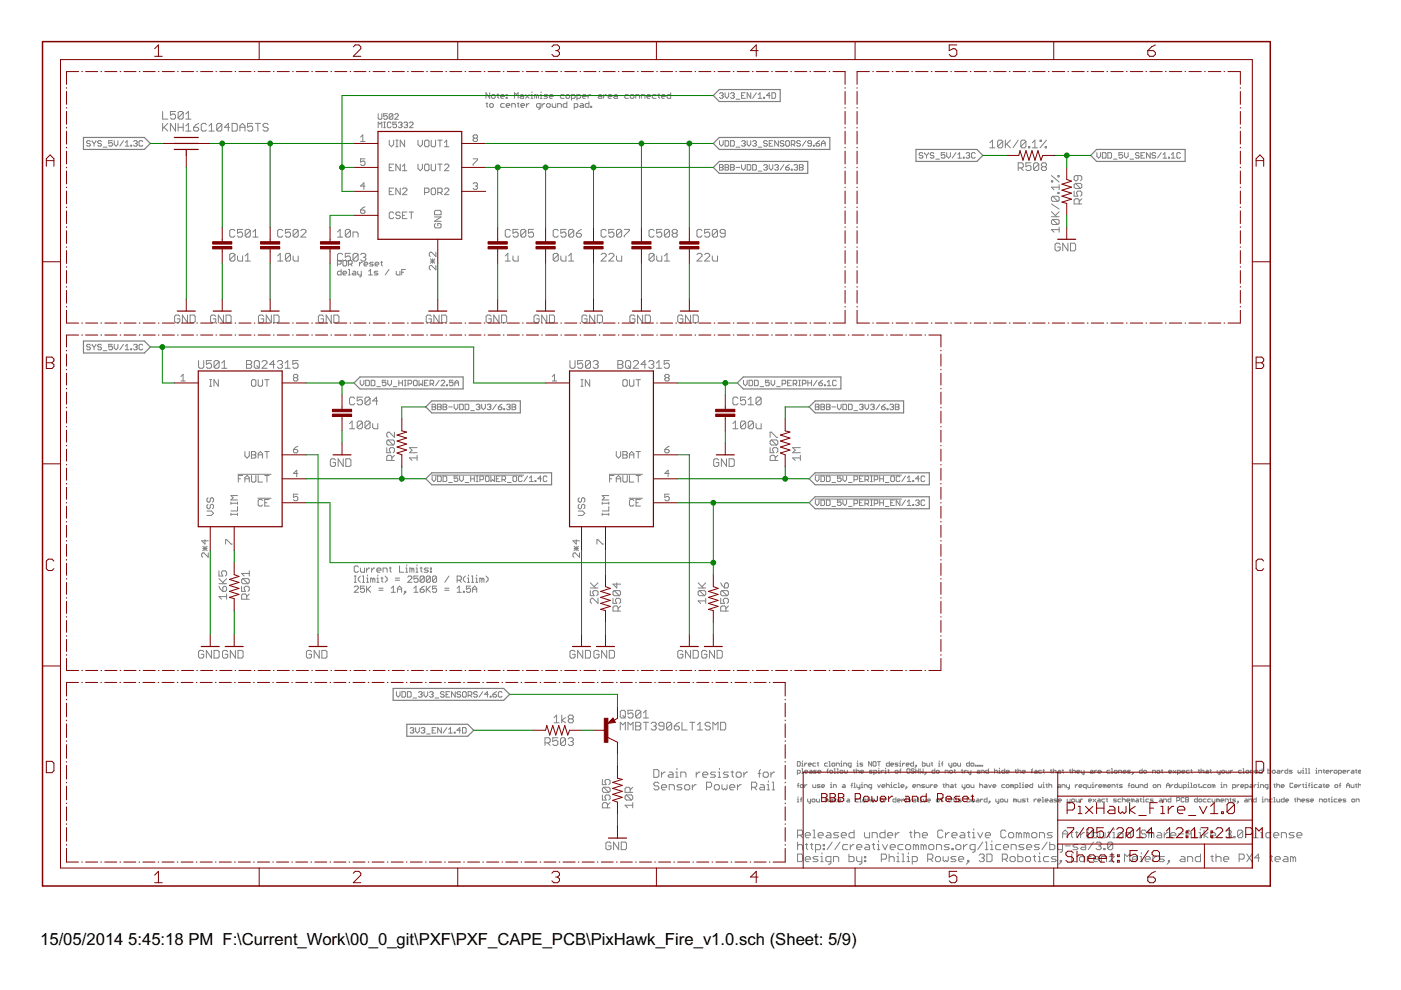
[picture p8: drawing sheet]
<svg xmlns="http://www.w3.org/2000/svg" width="297mm" height="210mm" viewBox="0 0 297 210" stroke-linecap="round" stroke-linejoin="round" font-family="sans-serif">
<defs><g id="words">
<g font-size="4">
<text x="8.5" y="200.4">15/05/2014</text>
<text x="27.2" y="200.4">5:45:18 PM F:\Current_Work\00_0_git\PXF\PXF_CAPE_PCB\PixHawk_Fire_v1.0.sch (Sheet: 5/9)</text>
</g>
</g></defs>
<g fill="none" stroke="#808080" stroke-width=".21">
<path d="M103.8 19.7v1.1l-.8-1.1v1.1M105.6 19.9v.7l.2 .2M112.8 19.5v.2M114.7 19.5v.2M139.7 19.9v.7l.2 .2M142.2 19.7v1.1h-.6l-.2-.2v-.3l.2-.2h.6M152.5 19.9l.3-.2h.3l.2 .2-.2 .4M153.7 19.7v.7l.4 .4 .4-.4v-.7M154.9 19.9l.2-.2h.4l.2 .2-.2 .4M158 19.7h-.8v1.1h.8M159.2 19.7v1.1l-.8-1.1v1.1M160.4 19.7l-.8 1.1"/>
<path d="M163.7 19.7h.6l.1 .2v.7l-.1 .2h-.6zM19.2 30l-.2-.2h-.4l-.2 .2 .2 .4h.4l.2 .2-.2 .4h-.4l-.2-.2M19.5 29.8v.2l.4 .4M19.9 30.4v.6M20.3 29.8l-.4 .6M21.5 30l-.2-.2h-.4l-.2 .2 .2 .4h.4l.2 .2-.2 .4h-.4l-.2-.2M21.9 31.2h.8M23.8 29.8h-.7v.6l.4-.2 .3 .2v.4l-.2 .2h-.4l-.1-.2M24.2 29.8v.8l.4 .4 .4-.4v-.8M26.2 29.8l-.8 1.2M26.6 31h.7M26.6 30.2l.3-.4v1.2"/>
<path d="M27.7 30.8h.2v.2h-.2zM28.3 30l.2-.2h.4l.2 .2-.2 .4M28.7 30.4h.2M28.9 30.4l.2 .2-.2 .4h-.4l-.2-.2M30.3 30l-.2-.2h-.4l-.2 .2v.8l.2 .2h.4l.2-.2M34.5 23.6v1.7h1.1M34.5 26.2v1.6M34.8 27l.8 .8M35.6 26.2l-1.1 1.1M37.2 23.6h-1.1v.8l.8-.2 .3 .2v.6l-.3 .3h-.5l-.3-.3M37.2 26.2v1.6l-1.1-1.6v1.6M37.8 26.2v1.6"/>
<path d="M37.8 27h1M38.8 23.9l-.2-.3h-.6l-.2 .3v1.1M38.8 23.9v1.1l-.2 .3h-.6l-.2-.3M38.8 26.2v1.6M38.8 23.9l-1 1.1M39.4 26.7l.5-.5v1.6M39.4 24.2l.5-.6v1.7M39.4 27.8h1.1M39.4 25.3h1.1M41 27h.8l.3 .3v.2l-.3 .3h-.5l-.3-.3zM42.1 26.2l-.5 .2-.6 .6M43.8 26.4l-.3-.2h-.6l-.2 .2v1.1l.2 .3h.6l.3-.3"/>
<path d="M44.3 27.8h1.1M44.3 26.7l.6-.5v1.6M47 26.4v1.1l-.2 .3h-.6l-.2-.3M47 26.4l-.2-.2h-.6l-.2 .2v1.1M47 26.4l-1 1.1M48.7 27h-1.1l.8-.8v1.6M49.2 26.2h.8l.3 .2v1.1l-.3 .3h-.8zM50.9 27h1M50.9 27.8v-1.1l.5-.5 .5 .5v1.1M53.6 26.2h-1.1v.8l.5-.3h.3l.3 .3v.5l-.3 .3h-.5l-.3-.3M54.1 26.2h1.1M54.7 26.2v1.6"/>
<path d="M56.9 26.4l-.3-.2h-.6l-.2 .2v.3l.2 .3h.6l.3 .3v.2l-.3 .3h-.6l-.2-.3M76.5 30h.9M76.5 29.1l.4-.5v1.4M77.4 39.5h-.9l.7-.7v1.4M77.4 33.7h-.9v.7l.7-.3 .2 .3v.4l-.2 .3h-.5l-.2-.3M80.2 24.1v1l.2 .2h.4l.2-.2v-1M80.2 27.1v-1.2l.4 .4 .4-.4v1.2M81.3 27.1h.4M81.3 25.9h.4M81.5 25.9v1.2M82.1 24.1h-.8v.6l.4-.2 .4 .2v.4l-.2 .2h-.4l-.2-.2M82.5 29.7v.9l.5 .5 .5-.5v-.9"/>
<path d="M82.5 35.5h.5M82.9 26.1l-.2-.2h-.4l-.2 .2v.8l.2 .2h.4l.2-.2M83.3 24.3v.8l-.2 .2h-.4l-.2-.2M83.3 24.3l-.2-.2h-.4l-.2 .2v.8M83.3 24.3l-.8 .8M83.5 34.8h-1v1.4h1M83.5 39.9h-1v1.4h1M83.7 24.3l.2-.2h.4l.2 .2v.2l-.8 .8h.8M83.9 29.7h.5M83.9 31.1h.5M84.1 25.9h-.8v.6l.4-.2 .4 .2v.4l-.2 .2h-.4l-.2-.2M84.2 29.7v1.4"/>
<path d="M84.5 26.1l.2-.2h.3l.2 .2-.2 .4M84.9 26.5h.1M84.9 34.8v1.4l-1-1.4v1.4M84.9 39.9v1.4l-1-1.4v1.4M85 26.5l.2 .2-.2 .4h-.3l-.2-.2M85.3 35.3l.5-.5v1.4M85.3 36.2h1M85.6 26.1l.2-.2h.4l.2 .2-.2 .4M85.8 29.7v1.4l-.9-1.4v1.4M86 26.5h.2M86.2 26.5l.2 .2-.2 .4h-.4l-.2-.2M86.8 26.1l.2-.2h.4l.2 .2v.2l-.8 .8h.8"/>
<path d="M88.6 29.7v.9l.5 .5 .5-.5v-.9M88.6 34.8v.9l.5 .5 .5-.5v-.9M90 35l.3-.2h.4l.3 .2v1l-.3 .2h-.4l-.3-.2zM90.3 29.7h.4l.3 .3v.9l-.3 .2h-.4l-.3-.2v-.9zM91.4 34.8v1.2l.3 .2h.4l.3-.2v-1.2M91.4 29.7v1.2l.3 .2h.4l.3-.2v-1.2M91.7 39.9h.4l.3 .2v.9l-.3 .3h-.4l-.3-.3v-.9zM92.8 29.7h.9M92.8 34.8h.9M93.3 29.7v1.4M93.3 34.8v1.4M94.2 30.2l.5-.5v1.4"/>
<path d="M94.2 31.1h1M94.2 35l.3-.2h.4l.3 .2v.3l-1 .9h1M100.3 33.7h.9v.2l-.9 .9v.3M100.3 39l.2-.2h.5l.2 .2-.2 .5M100.5 29.3l-.2 .2 .2 .5h.5l.2-.2-.2-.5M100.5 29.3l-.2-.2 .2-.5h.5l.2 .2-.2 .5M100.5 29.3h.5M100.8 39.5h.2M101 39.5l.2 .2-.2 .5h-.5l-.2-.3M103 22h.4M103.2 21.8v.7l.2 .3M104 22h.4l.2 .2v.3l-.2 .3h-.4l-.2-.3v-.3z"/>
<path d="M104.2 20.3l.2-.2h.4l.2 .2v.3l-.2 .2h-.4l-.2-.2zM105.4 20.1h.4M106.2 20.4h.7l-.2-.3h-.4l-.1 .2v.3l.1 .2h.4M106.9 22h-.6l-.1 .2v.3l.1 .3h.6M107.3 20.6h.2v.2h-.2zM107.3 22.4h.8l-.2-.4h-.4l-.2 .2v.3l.2 .3h.4M107.3 20.1h.2v.2h-.2zM108.5 22.8v-.8h.6l.2 .2v.6M109.1 20.8v-1.1l.4 .4 .4-.4v1.1M109.7 22h.3M109.9 21.8v.7l.1 .3M110.4 20.1h.4l.2 .2v.5h-.6l-.2-.2 .2-.2h.6"/>
<path d="M110.4 22.4h.8l-.2-.4h-.4l-.2 .2v.3l.2 .3h.4M111.4 20.1l.8 .7M111.6 22v.8M112.2 20.1l-.8 .7M112.2 22l-.6 .4M112.6 20.8h.4M112.6 20.1h.2v.7M113.7 20.3l-.3-.2v.7M113.7 20.3v.5M113.7 20.3l.2-.2 .3 .2v.5M114.5 20.8h.4M114.5 20.1h.2v.7"/>
<path d="M114.5 22.8h-.6l-.2-.3v-.3l.2-.2h.6v.9l-.3 .2M114.9 22v.8M115.5 22l-.6 .4M115.9 22.2l.2-.2h.4l.2 .2v.3l-.2 .3h-.4l-.2-.3zM116.1 20.1h-.6l-.2 .2 .8 .3-.2 .2h-.6M116.5 20.4h.8l-.2-.3h-.4l-.2 .2v.3l.2 .2h.4M117.1 22v.5l.2 .3h.5v-.8M118.2 22.8v-.8h.6l.2 .2v.6M119.6 20.1h-.6l-.2 .2v.3l.2 .2h.6M120 20.3l.2-.2h.4l.2 .2v.3l-.2 .2h-.4l-.2-.2zM120.2 21.6v1.2h-.6l-.2-.3v-.3l.2-.2h.6M121.2 20.8h.6l.1-.2v-.3l-.1-.2h-.6v1.1"/>
<path d="M121.8 22.8h.5l.2-.3v-.3l-.2-.2h-.5v1.1M122.3 20.8h.6l.2-.2v-.3l-.2-.2h-.6v1.1M123.1 22h.4l.2 .2v.6h-.6l-.2-.3 .2-.1h.6M123.5 20.4h.8l-.2-.3h-.4l-.2 .2v.3l.2 .2h.4M124.7 20.1v.7M124.9 21.6v1.2h-.6l-.2-.3v-.3l.2-.2h.6M125.2 20.1l-.5 .3M125.2 22.5h.3v.3h-.3zM127 20.1h.4l.2 .2v.5h-.6l-.2-.2 .2-.2h.6M128 20.1v.7M128.6 20.1l-.6 .3M128.9 20.4h.8l-.2-.3h-.4l-.2 .2v.3l.2 .2h.4"/>
<path d="M130.3 20.1h.4l.2 .2v.5h-.6l-.2-.2 .2-.2h.6M133.2 20.1h-.5l-.2 .2v.3l.2 .2h.5M133.8 20.1h.4l.2 .2v.3l-.2 .2h-.4l-.2-.2v-.3zM134.8 20.8v-.7h.6l.2 .2v.5M136 20.8v-.7h.5l.2 .2v.5M137.1 20.4h.8l-.2-.3h-.4l-.2 .2v.3l.2 .2h.4M139.1 20.1h-.6l-.2 .2v.3l.2 .2h.6M139.5 20.1h.4M140.3 20.4h.7l-.2-.3h-.4l-.1 .2v.3l.1 .2h.4M152.5 29.8v.8l.5 .4 .3-.4v-.8M152.5 34.9h.6l.2 .2-.2 .4 .2 .4-.2 .2h-.6zM152.5 35.5h.6"/>
<path d="M153 20.3h.1M153.1 20.3l.2 .1-.2 .4h-.3l-.3-.2M153.7 34.9h.6l.2 .2-.2 .4 .2 .4-.2 .2h-.6zM153.7 29.8h.6l.2 .2v.8l-.2 .2h-.6zM153.7 35.5h.6M154.9 34.9h.6l.2 .2-.2 .4 .2 .4-.2 .2h-.6zM154.9 29.8h.6l.2 .2v.8l-.2 .2h-.6zM154.9 35.5h.6M155.3 20.3h.2M155.5 20.3l.2 .1-.2 .4h-.4l-.2-.2M156.1 35.5h.7M156.1 21h.7"/>
<path d="M156.1 31.2h.7M157.2 20.3h.4M157.2 34.9v.8l.4 .4 .4-.4v-.8M157.2 30l.2-.2h.4l.2 .2-.2 .4M157.6 30.4h.2M157.8 30.4l.2 .2-.2 .4h-.4l-.2-.2M158.4 29.8v.8l.4 .4 .4-.4v-.8M158.4 34.9h.6l.2 .2v.8l-.2 .2h-.6zM159.6 34.9h.5l.3 .2v.8l-.3 .2h-.5zM159.6 30l.2-.2h.3l.3 .2-.3 .4M160 30.4h.1M160.1 30.4l.3 .2-.3 .4h-.3l-.2-.2"/>
<path d="M160.7 20.8h.8M160.7 36.3h.8M160.7 20.1l.4-.4v1.1M160.7 31.2h.8M161.9 20.6h.2v.2h-.2zM161.9 35.1l.2-.2h.4l.2 .2-.2 .4M162.3 35.5h.2M162.5 35.5l.2 .2-.2 .4h-.4l-.2-.2M162.7 30l-.2-.2h-.4l-.2 .2 .2 .4h.4l.2 .2-.2 .4h-.4l-.2-.2M163.1 34.9v.8l.4 .4 .4-.4v-.8M163.1 30.4h.4M163.3 20.3h-.8l.6-.6v1.1"/>
<path d="M163.9 29.8h-.8v1.2h.8M164.3 35.1l.1-.2h.4l.2 .2-.2 .4M164.6 35.5h.2M164.8 35.5l.2 .2-.2 .4h-.4l-.1-.2M165 29.8v1.2l-.7-1.2v1.2M166.2 34.9l-.8 1.2M166.2 30l-.2-.2h-.4l-.2 .4 .2 .2h.4l.2 .4-.2 .2h-.4l-.2-.2M166.6 35.5h.6l.2 .4-.2 .2h-.4l-.2-.2zM166.6 30l.2-.2h.4l.2 .2v.8l-.2 .2h-.4l-.2-.2zM167.4 34.9l-.8 .6M167.8 35.9h.2v.2h-.2zM167.8 30.6h.5l.2-.2v-.4l-.2-.2h-.5v1.2"/>
<path d="M168.1 30.6l.4 .4M168.3 35.1l.2-.2h.4l.2 .2-.2 .4M168.7 35.5h.2M168.9 35.5l.2 .2-.2 .4h-.4l-.2-.2M169.5 34.9h.6l.2 .2-.2 .4 .2 .4-.2 .2h-.6zM169.5 35.5h.6M169.7 30l-.2-.2h-.4l-.2 .4 .2 .2h.4l.2 .4-.2 .2h-.4l-.2-.2M170.9 29.8l-.8 1.2M172 30.4h-.6l-.1-.2 .1-.4h.5l.1 .2v.8l-.1 .2h-.5l-.1-.2M172.4 30.8h.2v.2h-.2zM173 30.4h.6l.2 .4-.2 .2h-.4l-.2-.2zM173.8 29.8l-.8 .6"/>
<path d="M174.2 31v-.8l.4-.4 .4 .4v.8M174.2 30.4h.8M195.7 32.6l-.2-.2h-.4l-.2 .4 .2 .2h.4l.2 .3-.2 .2h-.4l-.2-.2M196 32.4v.2l.4 .4M196.4 33v.5M196.8 32.4l-.4 .6M198 32.6l-.2-.2h-.4l-.2 .2 .2 .4h.4l.2 .1-.2 .4h-.4l-.2-.2M198.4 33.7h.8M200.3 32.4h-.7v.6l.3-.2 .4 .2v.3l-.1 .2h-.5l-.1-.2M200.7 32.4v.7l.4 .4 .4-.4v-.7M202.7 32.4l-.8 1.1M203.1 33.5h.8"/>
<path d="M203.1 32.8l.4-.4v1.1M204.2 33.3h.2v.2h-.2zM204.8 32.6l.2-.2h.4l.2 .2-.2 .4M205.2 33h.2M205.4 33l.2 .1-.2 .4h-.4l-.2-.2M206.8 32.6l-.2-.2h-.4l-.2 .2v.7l.2 .2h.4l.2-.2M209.9 30.3l.5-.6v1.6M209.9 31.3h1M212.6 30v1.1l-.3 .2h-.5l-.3-.2M212.6 30l-.3-.3h-.5l-.3 .3v1.1M212.6 30l-1.1 1.1M213.1 29.7v1.6"/>
<path d="M213.4 30.5l.8 .8M214.2 29.7l-1.1 1.1M215.9 29.7l-1.1 1.6M215.9 35.6h.8l.3-.3v-.5l-.3-.3h-.8v1.7M216.4 35.6l.6 .6M217.5 30v1.1l-.3 .2h-.5l-.3-.2M217.5 30l-.3-.3h-.5l-.3 .3v1.1M217.5 30l-1.1 1.1M218.1 31.1h.2v.2h-.2zM218.6 34.5h-1.1v.8l.6-.2h.2l.3 .2v.6l-.3 .3h-.5l-.3-.3M218.9 31.3h1.1M218.9 30.3l.5-.6v1.6"/>
<path d="M220.2 34.8v1.1l-.2 .3h-.6l-.3-.3M220.2 34.8l-.2-.3h-.6l-.3 .3v1.1M220.2 34.8l-1.1 1.1M220.5 29.7h.3v.3h-.3zM221.1 35.3l-.3-.2v-.3l.3-.3h.5l.3 .3v.3l-.3 .2M221.1 35.3l-.3 .3v.3l.3 .3h.5l.3-.3v-.3l-.3-.3M221.1 35.3h.5M221.6 31.1h.3v.2h-.3zM221.9 29.7l-1.4 1.6M222.9 38.3h.3v.3h-.3zM222.9 37.2l1.7 1.4M224.3 37.2h.3v.3h-.3z"/>
<path d="M224.6 39.2v1M224.6 39.7h-1.7l.6 .5M228 38.9l-.3 .2v.6l.3 .3h1.1M228 38.9h1.1l.3 .2v.6l-.3 .3M228 38.9l1.1 1.1M228.5 37.2v.9l-.2 .2h-.3l-.3-.2v-.6l.3-.3h1.1l.3 .3v.6l-.3 .2M232.6 32.4v.7l.3 .4 .4-.4v-.7M233.7 32.4h.6l.2 .2v.7l-.2 .2h-.6zM234.9 32.4h.6l.2 .2v.7l-.2 .2h-.6zM236.1 33.7h.7M238 32.4h-.8v.6l.4-.2 .4 .2v.3l-.2 .2h-.4l-.2-.2M238.4 32.4v.7l.4 .4 .4-.4v-.7"/>
<path d="M239.6 33.7h.7M241.5 32.6l-.2-.2h-.4l-.2 .2 .2 .4h.4l.2 .1-.2 .4h-.4l-.2-.2M241.9 33h.4M242.7 32.4h-.8v1.1h.8M243.9 32.4v1.1l-.8-1.1v1.1M245 32.6l-.2-.2h-.4l-.2 .4 .2 .2h.4l.2 .3-.2 .2h-.4l-.2-.2M246.2 32.4l-.8 1.1M246.6 33.5h.8M246.6 32.8l.4-.4v1.1M247.8 33.3h.1v.2h-.1zM248.3 33.5h.8M248.3 32.8l.4-.4v1.1"/>
<path d="M250.3 32.6l-.2-.2h-.4l-.2 .2v.7l.2 .2h.4l.2-.2M49.8 54v1.1l-.3 .3h-.5l-.3-.3M49.8 54l-.3-.3h-.5l-.3 .3v1.1M49.8 48.9l-.3-.3h-.5l-.3 .3v1.1l.3 .3h.5l.3-.3M49.8 54l-1.1 1.1M50.4 54.3v.8l.2 .3h.8v-1.1M51.4 48.6h-1v.9l.5-.3h.3l.2 .3v.5l-.2 .3h-.6l-.2-.3M52 55.4h1.1M52 54.3l.5-.6v1.7M53.1 48.9l-.3-.3h-.5l-.3 .3v1.1M53.1 48.9v1.1l-.3 .3h-.5l-.3-.3M53.1 48.9l-1.1 1.1"/>
<path d="M53.6 50.3h1.1M53.6 49.2l.6-.6v1.7M58.9 54.3l.5-.6v1.7M58.9 55.4h1.1M60 48.9l-.3-.3h-.6l-.2 .3v1.1l.2 .3h.6l.3-.3M61.6 54v1.1l-.3 .3h-.5l-.3-.3M61.6 48.6h-1.1v.9l.5-.3h.3l.3 .3v.5l-.3 .3h-.5l-.3-.3M61.6 54l-.3-.3h-.5l-.3 .3v1.1M61.6 54l-1.1 1.1M62.1 54.3v.8l.3 .3h.8v-1.1M63.2 48.9l-.3-.3h-.5l-.3 .3v1.1M63.2 48.9v1.1l-.3 .3h-.5l-.3-.3"/>
<path d="M63.2 48.9l-1.1 1.1M63.8 48.9l.3-.3h.5l.3 .3v.3l-1.1 1.1h1.1M71.5 56h.6l.2-.2v-.4l-.2-.2h-.6v1.2M71.6 49.2l.5-.6v1.7M71.6 50.3h1M72.3 57.1v1.2h-.6l-.2-.2v-.4l.2-.2h.6M72.6 54l-.2-.3h-.6l-.2 .3v1.1l.2 .3h.6l.2-.3M72.7 57.9h.8l-.2-.4h-.4l-.2 .2v.4l.2 .2h.4M72.9 55.2h.4l.2 .2v.8l-.2 .2h-.4l-.2-.2v-.8zM73.9 56h.6l.2-.2v-.4l-.2-.2h-.6v1.2M73.9 58.3h.4M73.9 57.1h.2v1.2"/>
<path d="M74.3 56l.4 .4M74.3 53.7h-1.1v.8l.5-.2h.3l.3 .2v.6l-.3 .3h-.5l-.3-.3M74.3 48.9l-.3-.3h-.5l-.3 .3v1.1M74.3 48.9v1.1l-.3 .3h-.5l-.3-.3M74.3 48.9l-1.1 1.1M74.8 57.5h.4l.2 .2v.6h-.6l-.1-.2 .1-.2h.6M74.8 50.3v-1.1h.8l.3 .3v.8M75.8 57.5v.6l.2 .2h.6M75.9 54v1.1l-.3 .3h-.5l-.3-.3M75.9 54l-.3-.3h-.5l-.3 .3v1.1M75.9 54l-1.1 1.1M76.2 55.6v.8"/>
<path d="M76.5 44.5h.7l.2 .5-.2 .2h-.5l-.2-.2zM76.5 54l.3-.3h.5l.3 .3v.3l-.3 .2M76.6 57.5v1l-.4 .2M76.8 55.6h-.2l-.4 .4M77 54.5h.3M77.2 56h.8l-.2-.4h-.4l-.2 .2v.4l.2 .2h.4M77.3 54.5l.3 .3v.3l-.3 .3h-.5l-.3-.3M77.4 43.8l-.9 .7M78.2 58.3h.8M78.2 57.5l.3-.4v1.2M79.1 55.6h-.6l-.1 .2 .1 .2h.5l.1 .2-.1 .2h-.6M79.5 56h.8l-.2-.4h-.4l-.2 .2v.4l.2 .2h.4"/>
<path d="M80.1 57.5h-.6l-.2 .2 .2 .2h.4l.2 .2-.2 .2h-.6M80.7 55.6h.4M80.9 55.4v.8l.2 .2M82.5 57.1l-.8 1.2M82.5 40.6h.5M83.5 45.2l-.3-.2h-.4l-.3 .2v.9l.3 .3h.4l.3-.3M84 57.5v.6l.2 .2h.6v-.8M84.9 45.2l-.3-.2h-.4l-.3 .2 .3 .5h.4l.3 .2-.3 .5h-.4l-.3-.3M85.2 57.7h.4M85.3 40.1l.3-.2h.4l.3 .2v.2l-1 1h1M85.3 45.7h.5M86 57.1h-.8v1.2"/>
<path d="M86.3 45h-1v1.4h1M86.7 45h1M87.2 45v1.4M90 40.8h.7l.3-.2v-.5l-.3-.2h-.7v1.4M91.2 55.4h1M91.2 54.9l1 .9M91.7 54.9v.9M92.1 46h1.4l-1.4 .9h1.4M92.2 54.9l-1 .9M92.4 47.4l-.3 .2v.5l.3 .2h.9l.2-.2v-.5l-.2-.2h-.5v.5M92.4 44.6h.9l.2 .2v.7h-1.4v-.7zM92.4 53.5v.9l-.9-.9h-.3l-.2 .2v.5l.2 .2"/>
<path d="M92.4 56.3v.9l-.9-.9h-.3l-.2 .2v.5l.2 .2M92.8 40.8h.7l.2-.2v-.5l-.2-.2h-.7v1.4M93.3 40.8l.4 .5M94.2 40.1l.3-.2h.4l.3 .2v.2l-1 1h1M107.1 55.4h1.1M107.1 54.3l.6-.6v1.7M108.2 48.9l-.3-.3h-.5l-.3 .3v1.1l.3 .3h.5l.3-.3M108.8 54.3v.8l.2 .3h.9v-1.1M109.9 48.6h-1.1v.9l.5-.3h.3l.3 .3v.5l-.3 .3h-.6l-.2-.3M111.5 48.9l-.3-.3h-.5l-.3 .3v1.1M111.5 48.9v1.1l-.3 .3h-.5l-.3-.3M111.5 48.9l-1.1 1.1"/>
<path d="M113.1 48.6h-1.1v.9l.6-.3h.2l.3 .3v.5l-.3 .3h-.5l-.3-.3M118.4 54v1.1l-.3 .3h-.5l-.3-.3M118.4 54l-.3-.3h-.5l-.3 .3v1.1M118.4 48.9l-.3-.3h-.5l-.3 .3v1.1l.3 .3h.5l.3-.3M118.4 54l-1.1 1.1M118.9 54.3v.8l.3 .3h.8v-1.1M120 48.6h-1.1v.9l.6-.3h.2l.3 .3v.5l-.3 .3h-.5l-.3-.3M120.6 55.4h1M120.6 54.3l.5-.6v1.7M121.6 48.9l-.2-.3h-.6l-.2 .3v1.1M121.6 48.9v1.1l-.2 .3h-.6l-.2-.3M121.6 48.9l-1 1.1"/>
<path d="M122.2 49.5h.8l.3 .2v.3l-.3 .3h-.5l-.3-.3zM123.3 48.6l-.6 .3-.5 .6M127.4 54l.3-.3h.5l.3 .3v.3l-1.1 1.1h1.1M128.5 48.9l-.3-.3h-.5l-.3 .3v1.1l.3 .3h.5l.3-.3M129.1 54l.2-.3h.6l.3 .3v.3l-1.1 1.1h1.1M130.2 48.6h-1.1v.9l.5-.3h.3l.3 .3v.5l-.3 .3h-.6l-.2-.3M130.7 54.3v.8l.3 .3h.8v-1.1M131.8 48.9l-.3-.3h-.5l-.3 .3v1.1M131.8 48.9v1.1l-.3 .3h-.5l-.3-.3M131.8 48.9l-1.1 1.1M132.4 48.6h1v.3l-1 1.1v.3M138.7 54v1.1l-.3 .3h-.5l-.3-.3"/>
<path d="M138.7 54l-.3-.3h-.5l-.3 .3v1.1M138.7 48.9l-.3-.3h-.5l-.3 .3v1.1l.3 .3h.5l.3-.3M138.7 54l-1.1 1.1M139.2 54.3v.8l.3 .3h.8v-1.1M140.3 48.6h-1.1v.9l.6-.3h.2l.3 .3v.5l-.3 .3h-.5l-.3-.3M140.9 54.3l.5-.6v1.7M140.9 55.4h1.1M142 48.9l-.3-.3h-.6l-.2 .3v1.1M142 48.9v1.1l-.3 .3h-.6l-.2-.3M142 48.9l-1.1 1.1M142.8 49.5l-.3 .2v.3l.3 .3h.5l.3-.3v-.3l-.3-.2M142.8 49.5l-.3-.3v-.3l.3-.3h.5l.3 .3v.3l-.3 .3"/>
<path d="M142.8 49.5h.5M147.8 54l.2-.3h.6l.2 .3v.3l-1 1.1h1M148.8 48.9l-.2-.3h-.6l-.2 .3v1.1l.2 .3h.6l.2-.3M149.4 54l.3-.3h.5l.3 .3v.3l-1.1 1.1h1.1M150.5 48.6h-1.1v.9l.5-.3h.3l.3 .3v.5l-.3 .3h-.5l-.3-.3M151 54.3v.8l.3 .3h.8v-1.1M152.1 48.9v1.1l-.3 .3h-.5l-.3-.3M152.1 48.9l-.3-.3h-.5l-.3 .3v1.1M152.1 48.9l-1.1 1.1M153.8 49.5h-.9l-.2-.3v-.3l.2-.3h.6l.3 .3v1.1l-.3 .3h-.6l-.2-.3M222.9 46h1.7M222.9 44.9l1.1 1.1"/>
<path d="M222.9 43.2l1.7 1.1M223.2 41.6h1.1l.3 .3v.5l-.3 .3M223.2 46.5h1.1l.3 .3v.5l-.3 .3M223.2 46.5l-.3 .3v.5l.3 .3h1.1M223.2 41.6l-.3 .3v.5l.3 .3h1.1M223.2 46.5l1.1 1.1M223.2 41.6l1.1 1.1M224.3 40.8h.3v.2h-.3zM224.6 48.7h-1.7l.6 .5M224.6 48.2v1M224.6 44.9l-.8 .8M224.8 51.8l-.3-.2h-.5l-.3 .2v1.1l.3 .3h.5l.3-.3v-.5h-.6"/>
<path d="M226.4 51.6v1.6l-1.1-1.6v1.6M227 51.6h.8l.2 .2v1.1l-.2 .3h-.8zM227.7 40.5v1.1h.8l-.2-.5v-.3l.2-.3h.6l.3 .3v.5l-.3 .3M228.8 43.2v-.8l-.3-.3h-.5l-.3 .3v.8h1.7M229.4 42.1l-.6 .6M19.2 73.2l-.2-.2h-.4l-.2 .2 .2 .4h.4l.2 .2-.2 .4h-.4l-.2-.2M19.5 73v.2l.4 .4M19.9 73.6v.6M20.3 73l-.4 .6M21.5 73.2l-.2-.2h-.4l-.2 .2 .2 .4h.4l.2 .2-.2 .4h-.4l-.2-.2M21.9 74.4h.8M23.8 73h-.7v.6l.4-.2 .3 .2v.4l-.2 .2h-.4l-.1-.2"/>
<path d="M24.2 73v.8l.4 .4 .4-.4v-.8M26.2 73l-.8 1.2M26.6 73.4l.3-.4v1.2M26.6 74.2h.7M27.7 74h.2v.2h-.2zM28.3 73.2l.2-.2h.4l.2 .2-.2 .4M28.7 73.6h.2M28.9 73.6l.2 .2-.2 .4h-.4l-.2-.2M30.3 73.2l-.2-.2h-.4l-.2 .2v.8l.2 .2h.4l.2-.2M38.1 67.1l-.3-.3h-.5l-.3 .3v1.1l.3 .2h.5l.3-.2v-.6h-.5M38.4 79.8l.4-.4v1.4M39.8 66.8v1.6l-1.1-1.6v1.6"/>
<path d="M40.3 66.8h.8l.3 .3v1.1l-.3 .2h-.8zM42.1 76.5v1.3l.3 .3h.5l.3-.3v-1.3M44.8 76.5h-1v.8l.8-.3 .2 .3v.5l-.2 .3h-.6l-.2-.3M45.7 67.1l-.2-.3h-.6l-.3 .3v1.1l.3 .2h.6l.2-.2v-.6h-.5M46.5 76.7v1.1l-.3 .3h-.5l-.3-.3M46.5 76.7l-.3-.2h-.5l-.3 .2v1.1M46.5 76.7l-1.1 1.1M47 78.1h1.1M47 77l.6-.5v1.6M47.4 66.8v1.6l-1.1-1.6v1.6M47.9 66.8h.8l.3 .3v1.1l-.3 .2h-.8zM52.3 76.5h.8l.3 .2v.3l-.3 .3 .3 .2v.3l-.3 .3h-.8z"/>
<path d="M52.3 77.3h.8M54.2 76.5h.5l.3 .2v1.1l-.3 .3h-.5l-.3-.3v-1.1zM54.4 77.5l.6 .6M55.5 76.7l.3-.2h.5l.3 .2v.3l-1.1 1.1h1.1M55.9 67.1l-.3-.3h-.5l-.3 .3v1.1l.3 .2h.5l.3-.2v-.6h-.5M57.5 66.8v1.6l-1-1.6v1.6M58.1 66.8h.8l.3 .3v1.1l-.3 .2h-.8zM58.3 77.3h-1.1l.8-.8v1.6M58.8 76.7l.3-.2h.5l.3 .2v.3l-.3 .3M59.4 77.3h.2M59.6 77.3l.3 .2v.3l-.3 .3h-.5l-.3-.3M60.5 78.1h1"/>
<path d="M60.5 77l.5-.5v1.6M63.2 76.5h-1.1v.8l.5-.3h.3l.3 .3v.5l-.3 .3h-.5l-.3-.3M68.6 67.1l-.3-.3h-.5l-.3 .3v1.1l.3 .2h.5l.3-.2v-.6h-.5M70.2 66.8v1.6l-1-1.6v1.6M70.8 66.8h.8l.3 .3v1.1l-.3 .2h-.8zM91.4 67.1l-.2-.3h-.6l-.2 .3v1.1l.2 .2h.6l.2-.2v-.6h-.5M93.1 66.8v1.6l-1.1-1.6v1.6M93.6 66.8h.8l.3 .3v1.1l-.3 .2h-.8zM104.1 67.1l-.2-.3h-.6l-.2 .3v1.1l.2 .2h.6l.2-.2v-.6h-.5M105.8 66.8v1.6l-1.1-1.6v1.6M106.3 66.8h.8l.3 .3v1.1l-.3 .2h-.8zM114.3 67.1l-.3-.3h-.5l-.3 .3v1.1l.3 .2h.5l.3-.2v-.6h-.5"/>
<path d="M115.9 66.8v1.6l-1-1.6v1.6M116.5 66.8h.8l.3 .3v1.1l-.3 .2h-.8zM117.1 79.8l.5-.4v1.4M120.8 76.5v1.3l.3 .3h.5l.3-.3v-1.3M123.5 76.5h-1v.8l.5-.3h.3l.2 .3v.5l-.2 .3h-.6l-.2-.3M124.5 67.1l-.3-.3h-.5l-.3 .3v1.1l.3 .2h.5l.3-.2v-.6h-.6M125.2 76.7l-.3-.2h-.5l-.3 .2v1.1M125.2 76.7v1.1l-.3 .3h-.5l-.3-.3M125.2 76.7l-1.1 1.1M125.8 76.7l.2-.2h.6l.2 .2v.3l-.2 .3M126.1 66.8v1.6l-1.1-1.6v1.6M126.3 77.3h.3"/>
<path d="M126.6 77.3l.2 .2v.3l-.2 .3h-.6l-.2-.3M126.6 66.8h.9l.2 .3v1.1l-.2 .2h-.9zM131 76.5h.8l.3 .2v.3l-.3 .3 .3 .2v.3l-.3 .3h-.8zM131 77.3h.8M132.6 76.7l.3-.2h.6l.2 .2v1.1l-.2 .3h-.6l-.3-.3zM133.2 77.5l.5 .6M134.3 76.7l.2-.2h.6l.3 .2v.3l-1.1 1.1h1.1M134.6 67.1l-.3-.3h-.5l-.3 .3v1.1l.3 .2h.5l.3-.2v-.6h-.5M136.2 66.8v1.6l-1-1.6v1.6M136.8 66.8h.8l.3 .3v1.1l-.3 .2h-.8zM137 77.3h-1.1l.8-.8v1.6M137.5 76.7l.3-.2h.6l.2 .2v.3l-.2 .3"/>
<path d="M138.1 77.3h.3M138.4 77.3l.2 .2v.3l-.2 .3h-.6l-.3-.3M139.2 77l.5-.5v1.6M139.2 78.1h1.1M141.9 76.5h-1.1v.8l.6-.3h.2l.3 .3v.5l-.3 .3h-.5l-.3-.3M144.8 67.1l-.3-.3h-.5l-.3 .3v1.1l.3 .2h.5l.3-.2v-.6h-.6M146.4 66.8v1.6l-1.1-1.6v1.6M147 66.8h.8l.3 .3v1.1l-.3 .2h-.8zM38.4 80.8h.9M44.4 81.9h.5M44.4 80.5h.5M44.7 80.5v1.4"/>
<path d="M46.3 80.5v1.4l-.9-1.4v1.4M51.9 95.7v1l.5 .4 .5-.4v-1M53.3 80.7l.3-.2h.4l.3 .2v1l-.3 .2h-.4l-.3-.2zM53.3 95.7h.7l.3 .3-.3 .4 .3 .5-.3 .2h-.7zM53.3 96.4h.7M54.7 97.1v-.9l.5-.5 .5 .5v.9M54.7 80.5v1.2l.3 .2h.4l.3-.2v-1.2M54.7 96.4h1M56.1 80.5h1M56.1 95.7h1M56.6 80.5v1.4M56.6 95.7v1.4"/>
<path d="M62.2 95.3h.7l.2 .5-.2 .2h-.5l-.2-.2zM62.4 80.1l-.2-.3 .2-.4h.5l.2 .2-.2 .5M62.4 80.1l-.2 .2 .2 .5h.5l.2-.3-.2-.4M62.4 80.1h.5M63.1 94.6l-.9 .7M71.1 97.5l-.2-.2h-.6l-.3 .2v1.1l.3 .3h.6l.2-.3v-.5h-.5M72.8 97.3v1.6l-1.1-1.6v1.6M73.3 97.3h.8l.3 .2v1.1l-.3 .3h-.8zM74.1 89.8l.6-.5v1.6M74.1 90.9h1.1M75.2 84.5l-.3-.3h-.5l-.3 .3v1.1l.3 .2h.5l.3-.2M76.4 80.6v.8l.4 .4 .4-.4v-.8"/>
<path d="M76.8 89.6l-.2-.3h-.6l-.3 .3v1M76.8 89.6v1l-.2 .3h-.6l-.3-.3M76.8 84.2h-1.1v.8l.6-.3h.3l.2 .3v.6l-.2 .2h-.6l-.3-.2M76.8 89.6l-1.1 1M77.5 80.6h.6l.2 .2v.8l-.2 .2h-.6zM78.5 89.6l-.3-.3h-.5l-.3 .3v1M78.5 89.6v1l-.3 .3h-.5l-.3-.3M78.5 84.5l-.3-.3h-.5l-.3 .3v1.1M78.5 84.5v1.1l-.3 .2h-.5l-.3-.2M78.5 89.6l-1.1 1M78.5 84.5l-1.1 1.1M78.7 80.6h.6l.2 .2v.8l-.2 .2h-.6z"/>
<path d="M79 89.8v.8l.3 .3h.8v-1.1M79.9 82h.7M80.1 85h-1.1l.8-.8v1.6M81.8 80.6h-.8v.6l.4-.2 .4 .2v.4l-.2 .2h-.4l-.2-.2M82 94.9v1.1h.8l-.3-.5v-.3l.3-.3h.6l.2 .3v.5l-.2 .3M82.2 80.6v.8l.4 .4 .4-.4v-.8M82.3 93.3l-.3 .2v.6l.3 .3h1.1M82.3 93.3h1.1l.2 .2v.6l-.2 .3M82.3 93.3l1.1 1.1M83.1 97.6v-.8l-.3-.3h-.5l-.3 .3v.8h1.6M83.4 82h.8M83.6 91.6v1.1l-1.1-1.1h-.2l-.3 .3v.6l.3 .2"/>
<path d="M83.6 96.5l-.5 .6M84.6 81.2h.7M84.6 80.6v1.2M85.3 80.6v1.2M85.7 81.8h.4M85.7 80.6h.4M85.9 80.6v1.2M86.5 81.4h.6l.2-.2v-.4l-.2-.2h-.6v1.2M87.7 80.8l.2-.2h.4l.2 .2v.8l-.2 .2h-.4l-.2-.2zM88.4 97.1h-1.6l.6 .5M88.4 96.5v1.1M88.4 94.9h-1.6l.6 .6-.6 .5h1.6"/>
<path d="M88.8 80.6v1.2l.4-.4 .4 .4v-1.2M90 81.2h.4M90.8 80.6h-.8v1.2h.8M91.2 81.4h.6l.1-.2v-.4l-.1-.2h-.6v1.2M91.6 81.4l.3 .4M91.6 85.7h.6l.2 .2-.2 .4 .2 .4-.2 .2h-.6zM91.6 86.3h.6M92.8 85.7h.6l.2 .2-.2 .4 .2 .4-.2 .2h-.6zM92.8 86.3h.6M93.1 80.6l-.7 1.2M93.5 80.8l.2-.2h.4l.2 .2v.2l-.8 .8h.8M93.9 85.7h.6l.2 .2-.2 .4 .2 .4-.2 .2h-.6z"/>
<path d="M93.9 86.3h.6M94.7 81.6h.2v.2h-.2zM95.1 86.3h.8M96.1 80.6h-.8v.6l.4-.2 .4 .2v.4l-.2 .2h-.4l-.2-.2M96.3 85.7v.8l.4 .4 .4-.4v-.8M96.4 81.2h.8M96.4 81.8v-.8l.4-.4 .4 .4v.8M97.5 85.7h.5l.2 .2v.8l-.2 .2h-.5zM98.6 85.7h.6l.2 .2v.8l-.2 .2h-.6zM99.8 87.1h.8M101 85.9l.2-.2h.3l.2 .2-.2 .4M101.3 86.3h.2"/>
<path d="M101.5 86.3l.2 .2-.2 .4h-.3l-.2-.2M102.1 85.7v.8l.4 .4 .4-.4v-.8M103.3 85.9l.2-.2h.4l.2 .2-.2 .4M103.7 86.3h.2M103.9 86.3l.2 .2-.2 .4h-.4l-.2-.2M105.2 85.7l-.7 1.2M105.6 86.3h.6l.2 .4-.2 .2h-.4l-.2-.2zM106.4 85.7l-.8 .6M106.8 86.7h.2v.2h-.2zM107.4 85.9l.2-.2h.4l.2 .2-.2 .4M107.8 86.3h.2M108 86.3l.2 .2-.2 .4h-.4l-.2-.2"/>
<path d="M108.6 85.7h.5l.2 .2-.2 .4 .2 .4-.2 .2h-.5zM108.6 86.3h.5M117.1 80.8h.9M123.2 81.9h.4M123.2 80.5h.4M123.4 80.5v1.4M125 80.5v1.4l-.9-1.4v1.4M130.7 95.7v1l.4 .4 .5-.4v-1M132.1 80.7l.2-.2h.5l.2 .2v1l-.2 .2h-.5l-.2-.2zM132.1 95.7h.7l.2 .3-.2 .4 .2 .5-.2 .2h-.7zM132.1 96.4h.7M133.5 80.5v1.2l.2 .2h.5l.2-.2v-1.2"/>
<path d="M133.5 96.4h.9M133.5 97.1v-.9l.4-.5 .5 .5v.9M134.9 80.5h.9M134.9 95.7h.9M135.3 80.5v1.4M135.3 95.7v1.4M140.9 95.3h.7l.3 .5-.3 .2h-.4l-.3-.2zM141.2 80.1l-.3-.3 .3-.4h.4l.3 .2-.3 .5M141.2 80.1l-.3 .2 .3 .5h.4l.3-.3-.3-.4M141.2 80.1h.4M141.9 94.6l-1 .7M152.4 97.5l-.3-.2h-.5l-.3 .2v1.1l.3 .3h.5l.3-.3v-.5h-.6"/>
<path d="M154 97.3v1.6l-1-1.6v1.6M154.6 97.3h.8l.3 .2v1.1l-.3 .3h-.8zM155.4 89.8l.5-.5v1.6M155.4 90.9h1.1M156.5 84.5l-.3-.3h-.6l-.2 .3v1.1l.2 .2h.6l.3-.2M157.6 80.6v.8l.4 .4 .4-.4v-.8M158.1 84.2h-1.1v.8l.6-.3h.2l.3 .3v.6l-.3 .2h-.5l-.3-.2M158.1 89.6v1l-.3 .3h-.5l-.3-.3M158.1 89.6l-.3-.3h-.5l-.3 .3v1M158.1 89.6l-1.1 1M158.6 85.8h1.1M158.6 84.7l.6-.5v1.6"/>
<path d="M158.8 80.6h.6l.2 .2v.8l-.2 .2h-.6zM159.7 89.6v1l-.2 .3h-.6l-.3-.3M159.7 89.6l-.2-.3h-.6l-.3 .3v1M159.7 89.6l-1.1 1M160 80.6h.5l.3 .2v.8l-.3 .2h-.5zM160.3 89.8v.8l.2 .3h.9v-1.1M161.1 82h.8M161.4 84.5l-.3-.3h-.6l-.2 .3v1.1M161.4 84.5v1.1l-.3 .2h-.6l-.2-.2M161.4 84.5l-1.1 1.1M163.1 80.6h-.8v.6l.4-.2 .4 .2v.4l-.2 .2h-.4l-.2-.2M163.3 94.9v1.1h.8l-.3-.5v-.3l.3-.3h.5l.3 .3v.5l-.3 .3"/>
<path d="M163.3 92.7v-1.1h.3l1 1.1h.3M163.5 80.6v.8l.4 .4 .4-.4v-.8M163.6 93.3h1l.3 .2v.6l-.3 .3M163.6 93.3l-.3 .2v.6l.3 .3h1M163.6 93.3l1 1.1M164.4 97.6v-.8l-.3-.3h-.5l-.3 .3v.8h1.6M164.7 82h.7M164.9 96.5l-.5 .6M165.8 81.4h.6l.2-.2v-.4l-.2-.2h-.6v1.2M167 81.2h.4M167.8 80.6h-.8v1.2h.8M168.2 81.4h.5l.2-.2v-.4l-.2-.2h-.5v1.2"/>
<path d="M168.6 81.4l.3 .4M169.3 81.8h.4M169.3 80.6h.4M169.5 80.6v1.2M169.7 96.5v1.1M169.7 97.1h-1.6l.5 .5M169.7 94.9h-1.6l.5 .6-.5 .5h1.6M170.1 81.4h.6l.2-.2v-.4l-.2-.2h-.6v1.2M171.3 80.6v1.2M171.3 81.2h.8M172.1 80.6v1.2M172.9 85.7h.6l.2 .2-.2 .4 .2 .4-.2 .2h-.6z"/>
<path d="M172.9 86.3h.6M173.2 80.6l-.8 1.2M173.6 81.2h.6l.2 .4-.2 .2h-.4l-.2-.2zM174.1 85.7h.5l.2 .2-.2 .4 .2 .4-.2 .2h-.5zM174.1 86.3h.5M174.4 80.6l-.8 .6M174.8 81.6h.2v.2h-.2zM175.2 85.7h.6l.2 .2-.2 .4 .2 .4-.2 .2h-.6zM175.2 86.3h.6M175.4 81.8h.7M175.4 81l.4-.4v1.2M176.4 86.3h.8"/>
<path d="M177.3 80.8l-.2-.2h-.4l-.2 .2v.8l.2 .2h.4l.2-.2M177.5 85.7v.8l.4 .4 .4-.4v-.8M178.7 85.7h.6l.2 .2v.8l-.2 .2h-.6zM179.9 85.7h.6l.2 .2v.8l-.2 .2h-.6zM181.1 87.1h.7M182.2 85.9l.2-.2h.4l.2 .2-.2 .4M182.6 86.3h.2M182.8 86.3l.2 .2-.2 .4h-.4l-.2-.2M183.4 85.7v.8l.4 .4 .4-.4v-.8M184.6 85.9l.2-.2h.3l.3 .2-.3 .4M185 86.3h.1M185.1 86.3l.3 .2-.3 .4h-.3l-.2-.2"/>
<path d="M186.5 85.7l-.8 1.2M186.9 86.3h.6l.2 .4-.2 .2h-.4l-.2-.2zM187.7 85.7l-.8 .6M188.1 86.7h.2v.2h-.2zM188.7 85.9l.1-.2h.5l.1 .2-.1 .4M189 86.3h.3M189.3 86.3l.1 .2-.1 .4h-.5l-.1-.2M189.8 85.7h.6l.2 .2-.2 .4 .2 .4-.2 .2h-.6zM189.8 86.3h.6M43 115.8l.9 1M43 116.3h.9M43.5 114.4v1l-.7-.7h1.4"/>
<path d="M43.5 115.8v1M43.9 108.4h.9l.5 .4-.5 .5h-.9M43.9 115.8l-.9 1M44.1 106.9l-.2 .3v.4l.4 .3 .3-.3v-.4l.4-.3 .3 .3v.4l-.3 .3M44.1 105.5l-.2 .3v.4l.4 .3 .3-.3v-.4l.4-.3 .3 .3v.4l-.3 .3M44.2 117.2v1l-1-1h-.2l-.2 .3v.4l.2 .3M47.8 115.4v-1h.3l.9 1h.2M49 106.5v.4M49 108.8v.5M49 109.1h1.4M49 106.7h1.4M50.4 106.5v.4"/>
<path d="M50.4 107.4v.9h-1.4M50.4 108.8v.5M50.4 105.1h-1.4l.4 .4-.4 .5h1.4M50.5 100.6h7M50.5 101.5h.5M51.5 100.8h-1v1.4M51.9 102.2v-.9l.5-.5 .5 .5v.9M51.9 101.5h1M53.3 100.8v1.2l.3 .2h.4l.3-.2v-1.2M54.7 105.6h2.8M54.7 100.8v1.4h1M55.7 106.1l-.3-.2h-.4l-.3 .2v1l.3 .2h.4l.3-.2"/>
<path d="M56.1 100.8h1M56.1 106.6h.5M56.6 100.8v1.4M57.1 105.9h-1v1.4h1M63.1 104.8h-.9v.7l.5-.3 .4 .3v.4l-.2 .3h-.5l-.2-.3M63.1 100.4h-.9l.7-.7v1.4M84.7 120v1.3h.9M86.2 119.8v.2M88.4 119.8v.2M91.5 100.7h19.5M91.6 100.9v.8l.4 .4 .4-.4v-.8M92.8 100.9h.6l.2 .2v.8l-.2 .2h-.6z"/>
<path d="M93.9 100.9h.6l.2 .2v.8l-.2 .2h-.6zM95.1 102.3h.8M97.1 100.9h-.8v.6l.4-.2 .4 .2v.4l-.2 .2h-.4l-.2-.2M97.5 100.9v.8l.3 .4 .4-.4v-.8M98.6 102.3h.8M99.8 101.5h.8M99.8 100.9v1.2M100.6 100.9v1.2M101 102.1h.3M101 100.9h.3M101.2 100.9v1.2M101.7 101.7h.6l.2-.2v-.4l-.2-.2h-.6v1.2"/>
<path d="M103.1 100.9h.4l.2 .2v.8l-.2 .2h-.4l-.2-.2v-.8zM104.1 100.9v1.2l.4-.4 .4 .4v-1.2M105.2 101.5h.4M106 100.9h-.8v1.2h.8M106.4 101.7h.6l.2-.2v-.4l-.2-.2h-.6v1.2M106.8 101.7l.4 .4M107.6 102.3h.8M108.9 100.9h.4l.2 .2v.8l-.2 .2h-.4l-.1-.2v-.8zM110.7 101.1l-.2-.2h-.4l-.2 .2v.8l.2 .2h.4l.2-.2M111.9 100.9l-.8 1.2M112.3 102.1h.8M112.3 101.3l.3-.4v1.2"/>
<path d="M113.4 101.9h.2v.2h-.2zM114.8 101.5h-.8l.6-.6v1.2M116 101.1l-.2-.2h-.4l-.2 .2v.8l.2 .2h.4l.2-.2M121.7 115.8l.9 1M121.7 116.3h.9M122.2 114.4v1l-.7-.7h1.4M122.2 115.8v1M122.6 108.4h.9l.5 .4-.5 .5h-.9M122.6 115.8l-.9 1M122.8 105.5l-.2 .3v.4l.5 .3 .2-.3v-.4l.5-.3 .2 .3v.4l-.2 .3M122.8 106.9l-.2 .3v.4l.5 .3 .2-.3v-.4l.5-.3 .2 .3v.4l-.2 .3M122.9 117.2v1l-1-1h-.2l-.2 .3v.4l.2 .3"/>
<path d="M126.6 115.4v-1h.2l.9 1h.3M127.7 109.1h1.4M127.7 106.7h1.4M127.7 106.5v.4M127.7 108.8v.5M129.1 106.5v.4M129.1 107.4v.9h-1.4M129.1 108.8v.5M129.1 105.1h-1.4l.4 .4-.4 .5h1.4M129.2 100.6h7M129.2 101.5h.5M130.2 100.8h-1v1.4"/>
<path d="M130.7 101.5h.9M130.7 102.2v-.9l.4-.5 .5 .5v.9M132.1 100.8v1.2l.2 .2h.5l.2-.2v-1.2M133.4 105.6h2.8M133.5 100.8v1.4h.9M134.4 106.1l-.2-.2h-.5l-.2 .2v1l.2 .2h.5l.2-.2M134.9 100.8h.9M134.9 106.6h.4M135.3 100.8v1.4M135.8 105.9h-.9v1.4h.9M141.9 104.8h-1v.7l.5-.3 .5 .3v.4l-.3 .3h-.4l-.3-.3M141.9 100.4h-1l.7-.7v1.4"/>
<path d="M172.8 105.8h18.3M172.8 100.7h18.3M172.9 100.9v.8l.4 .4 .4-.4v-.8M172.9 106v.8l.4 .4 .4-.4v-.8M174.1 100.9h.5l.2 .2v.8l-.2 .2h-.5zM174.1 106h.5l.2 .2v.8l-.2 .2h-.5zM175.2 106h.6l.2 .2v.8l-.2 .2h-.6zM175.2 100.9h.6l.2 .2v.8l-.2 .2h-.6zM176.4 107.4h.8M176.4 102.3h.8M178.3 106h-.8v.6l.4-.2 .4 .2v.4l-.2 .2h-.4l-.2-.2M178.3 100.9h-.8v.6l.4-.2 .4 .2v.4l-.2 .2h-.4l-.2-.2"/>
<path d="M178.7 100.9v.8l.4 .4 .4-.4v-.8M178.7 106v.8l.4 .4 .4-.4v-.8M179.9 107.4h.8M179.9 102.3h.8M181.1 101.7h.6l.1-.2v-.4l-.1-.2h-.6v1.2M181.1 106.8h.6l.1-.2v-.4l-.1-.2h-.6v1.2M182.2 101.5h.4M182.2 106.6h.4M183 106h-.8v1.2h.8M183 100.9h-.8v1.2h.8M183.4 101.7h.6l.2-.2v-.4l-.2-.2h-.6v1.2M183.4 106.8h.6l.2-.2v-.4l-.2-.2h-.6v1.2"/>
<path d="M183.8 106.8l.4 .4M183.8 101.7l.4 .4M184.6 106h.4M184.6 107.2h.4M184.6 102.1h.4M184.6 100.9h.4M184.8 100.9v1.2M184.8 106v1.2M185.4 106.8h.5l.2-.2v-.4l-.2-.2h-.5v1.2M185.4 101.7h.5l.2-.2v-.4l-.2-.2h-.5v1.2M186.5 101.5h.8M186.5 106.6h.8"/>
<path d="M186.5 100.9v1.2M186.5 106v1.2M187.3 100.9v1.2M187.3 106v1.2M187.7 107.4h.8M187.7 102.3h.8M188.8 106.6h.5M189 100.9h.4l.2 .2v.8l-.2 .2h-.4l-.2-.2v-.8zM189.6 106h-.8v1.2h.8M190.8 101.1l-.2-.2h-.4l-.2 .2v.8l.2 .2h.4l.2-.2M190.8 106v1.2l-.8-1.2v1.2M192 106l-.8 1.2"/>
<path d="M192 100.9l-.8 1.2M192.4 101.3l.3-.4v1.2M192.4 106.4l.3-.4v1.2M192.4 107.2h.7M192.4 102.1h.7M193.5 101.9h.2v.2h-.2zM193.5 107h.2v.2h-.2zM194.1 106.2l.2-.2h.4l.2 .2-.2 .4M194.5 106.6h.2M194.7 106.6l.2 .2-.2 .4h-.4l-.2-.2M194.9 101.5h-.8l.6-.6v1.2M196.1 106.2l-.2-.2h-.4l-.2 .2v.8l.2 .2h.4l.2-.2"/>
<path d="M196.1 101.1l-.2-.2h-.4l-.2 .2v.8l.2 .2h.4l.2-.2M43.2 138.2l-.3-.3h-.5l-.3 .3v1.1l.3 .2h.5l.3-.2v-.6h-.5M44.8 137.9v1.6l-1-1.6v1.6M45.4 137.9h.8l.3 .3v1.1l-.3 .2h-.8zM46.4 121v1.1h.8l-.2-.5v-.3l.2-.3h.6l.2 .3v.6l-.2 .2M46.4 124.3l.3 .6 .5 .5M46.4 123.8h1.6M46.4 122.7l1.1 1.1M47.2 124.6l.3-.3h.3l.2 .3v.5l-.2 .3h-.6zM48 126.5h-1.6l.6 .5M48 125.9v1.1M48 122.7l-.8 .8"/>
<path d="M48.3 138.2l-.3-.3h-.5l-.3 .3v1.1l.3 .2h.5l.3-.2v-.6h-.6M49.9 137.9v1.6l-1.1-1.6v1.6M50.5 137.9h.8l.2 .3v1.1l-.2 .2h-.8zM51.2 124.3v1.1h.8l-.2-.5v-.3l.2-.3h.6l.3 .3v.5l-.3 .3M51.5 122.7l-.3 .2v.6l.3 .3h1.1M51.5 122.7h1.1l.3 .2v.6l-.3 .3M51.5 122.7l1.1 1.1M52.3 127v-.8l-.3-.3h-.5l-.3 .3v.8h1.7M52.9 121v1.1M52.9 125.9l-.6 .6M52.9 121.6h-1.7l.6 .5M66 138.2l-.2-.3h-.6l-.2 .3v1.1l.2 .2h.6l.2-.2v-.6h-.5"/>
<path d="M67.7 137.9v1.6l-1.1-1.6v1.6M68.2 137.9h.8l.3 .3v1.1l-.3 .2h-.8zM75.1 122.1h.4M75.1 123.5h.4M75.1 124.5l.2-.2h.5l.2 .2v.2l-.9 .9h.9M75.3 122.1v1.4M76 120.2l-.2-.2h-.5l-.2 .2v.9l.2 .2h.5l.2-.2M76.4 120.4v.7l.2 .2h.7v-.9M76.4 122.1l-.4 .5v.4l.4 .5M76.8 122.1h.3v1.4M76.8 123.5h.5M77.3 124.3h-.9v.6l.7-.2 .2 .2v.5l-.2 .2h-.5l-.2-.2"/>
<path d="M77.7 120.4v.9M77.7 124.3v1.3M77.7 123.5h.5M77.7 122.6h.2v.9M77.9 124.9l.7 .7M77.9 121.9v.2M78.4 120.4h-.2l-.5 .5M78.6 124.3l-.9 .9M78.8 120.4v.9M79 122.8l.2-.2 .3 .2v.7M79 122.8v.7M79 122.8l-.4-.2v.9"/>
<path d="M79.5 120.4h-.3l-.4 .5M79.9 122.6h.2v.9M79.9 120.9h.9l-.2-.5h-.5l-.2 .3v.4l.2 .2h.5M79.9 123.5h.4M80.1 121.9v.2M80.3 124.7h.9M80.3 125.2h.9M80.8 122.6h.4M81 122.4v.8l.2 .3M81.2 121.3v-.9h.7l.2 .3v.6M81.6 122.1l.5 .5v.4l-.5 .5M82.5 120.4h.5"/>
<path d="M82.7 120.2v.9l.3 .2M83 125.6h.8M83 124.7l.4-.4v1.3M83.8 122.6h.9M83.8 123h.9M84.3 125.6v-.9l.4-.4 .5 .4v.9M84.3 124.9h.9M85.8 125.4h.2v.2h-.2zM86 121.3h.4M86 120.4h.2v.9M86 125.6l-.4 .4M86.4 122.4l.3-.3h.4l.2 .3v.2l-.9 .9h.9"/>
<path d="M87.3 120.7l-.4-.3v.9M87.3 120.7v.6M87.3 120.7l.2-.3 .3 .3v.6M87.8 125.6h.8M87.8 124.7l.4-.4v1.3M88.2 120.4h.2v.9M88.2 121.3h.4M88.6 122.1h-.8v.7l.4-.2 .4 .2v.4l-.2 .3h-.4l-.2-.3M89.1 120.4h.4M89.1 124.9h.6l.3 .5-.3 .2h-.4l-.2-.2zM89.3 120.2v.9l.2 .2M90 122.4v.8l-.3 .3h-.4l-.2-.3"/>
<path d="M90 122.4l-.3-.3h-.4l-.2 .3v.8M90 122.4l-.9 .8M90 124.3l-.9 .6M90.4 124.3v1.3M90.6 124.9l.6 .7M90.8 120.4h-.6l-.3 .3 .9 .4-.2 .2h-.7M91.2 122.4l-.2-.3h-.4l-.2 .3v.8M91.2 121.1h.3v.2h-.3zM91.2 120.4h.3v.3h-.3zM91.2 122.4v.8l-.2 .3h-.4l-.2-.3M91.2 122.4l-.8 .8M91.2 124.3l-.8 .9"/>
<path d="M92.6 122.4l-.2-.3h-.5l-.2 .3v.8M92.6 122.4v.8l-.2 .3h-.5l-.2-.3M92.6 124.3h-.9v.6l.7-.2 .2 .2v.5l-.2 .2h-.5l-.2-.2M92.6 122.4l-.9 .8M94.3 124.7h.9M94.3 125.2h.9M95.2 122.1l-.9 1.4M96.9 123h.7l.2-.2v-.4l-.2-.3h-.7v1.4M96.9 125.6h.9M96.9 124.7l.5-.4v1.3M97.4 123l.4 .5M98.2 125.4h.2v.2h-.2z"/>
<path d="M98.7 122.1l-.5 .5v.4l.5 .5M99.1 123.5h.4M99.1 122.6h.2v.9M99.3 121.9v.2M99.8 124.3h-.9v.6l.4-.2 .5 .2v.5l-.3 .2h-.4l-.2-.2M100 122.1h.2v1.4M100 123.5h.4M100.2 125.6v-.9l.4-.4 .5 .4v.9M100.2 124.9h.9M100.9 123.5h.4M100.9 122.6h.2v.9M101.1 121.9v.2"/>
<path d="M102.2 122.8l-.5-.2v.9M102.2 122.8v.7M102.2 122.8l.2-.2 .2 .2v.7M103 122.1l.5 .5v.4l-.5 .5M121.9 138.2l-.3-.3h-.5l-.3 .3v1.1l.3 .2h.5l.3-.2v-.6h-.5M123.5 137.9v1.6l-1-1.6v1.6M124.1 137.9h.8l.3 .3v1.1l-.3 .2h-.8zM125.2 125.2v1.1h.8l-.3-.5v-.3l.3-.3h.5l.3 .3v.5l-.3 .3M125.2 124.7h1.6M125.2 123.6l1 1.1M126.8 126.9v1l-1.1-1h-.3l-.2 .2v.6l.2 .2M126.8 123.6l-.8 .8"/>
<path d="M127 138.2l-.3-.3h-.5l-.3 .3v1.1l.3 .2h.5l.3-.2v-.6h-.6M128.6 137.9v1.6l-1-1.6v1.6M129.2 137.9h.8l.3 .3v1.1l-.3 .2h-.8zM130 126.9v1h.8l-.3-.8 .3-.2h.5l.3 .2v.6l-.3 .2M130.2 125.2h1.1l.3 .3v.5l-.3 .3M130.2 125.2l-.2 .3v.5l.2 .3h1.1M130.2 125.2l1.1 1.1M130.8 123.6v1.1l-.8-.9h1.6M131 129.6v-.8l-.2-.3h-.6l-.2 .3v.8h1.6M131.6 128.5l-.6 .5M144.8 138.2l-.3-.3h-.5l-.3 .3v1.1l.3 .2h.5l.3-.2v-.6h-.6M146.4 137.9v1.6l-1.1-1.6v1.6"/>
<path d="M147 137.9h.8l.3 .3v1.1l-.3 .2h-.8zM148 124.7h1.6M148 123.6l1.1 1.1M148.3 125.2h1.1l.2 .3v.5l-.2 .3M148.3 125.2l-.3 .3v.5l.3 .3h1.1M148.3 125.2l1.1 1.1M149.6 127.4h-1.6l.5 .5M149.6 126.9v1M149.6 123.6l-.8 .8M149.9 138.2l-.3-.3h-.6l-.2 .3v1.1l.2 .2h.6l.3-.2v-.6h-.6M151.5 137.9v1.6l-1.1-1.6v1.6M152 137.9h.9l.2 .3v1.1l-.2 .2h-.9z"/>
<path d="M152.8 126.9v1h.8l-.2-.8 .2-.2h.6l.2 .2v.6l-.2 .2M152.8 123.6l.3 .5 .5 .6M153.1 125.2l1.1 1.1M153.1 125.2l-.3 .3v.5l.3 .3h1.1M153.1 125.2h1.1l.2 .3v.5l-.2 .3M153.6 123.8l.3-.2h.3l.2 .2v.6l-.2 .3h-.6zM153.9 129.6v-.8l-.3-.3h-.5l-.3 .3v.8h1.6M154.4 128.5l-.5 .5M84.1 146.6v.8l.3 .4 .4-.4v-.8M85.2 146.6h.6l.2 .2v.8l-.2 .2h-.6zM86.4 146.6h.6l.2 .2v.8l-.2 .2h-.6zM87 154.5l.1-.2h.4l.2 .2-.2 .3"/>
<path d="M87.3 154.8h.2M87.5 154.8l.2 .2-.2 .4h-.4l-.1-.2M87.5 148h.8M88.1 154.3v.7l.4 .4 .4-.4v-.7M88.7 146.8l.2-.2h.4l.2 .2-.2 .4M89.1 147.2h.2M89.3 154.5l.2-.2h.4l.2 .2-.2 .3M89.3 147.2l.2 .2-.2 .4h-.4l-.2-.2M89.7 154.8h.2M89.9 154.8l.2 .2-.2 .4h-.4l-.2-.2M89.9 146.6v.8l.4 .4 .4-.4v-.8M90.4 155.6h.8"/>
<path d="M91.1 146.8l.1-.2h.5l.1 .2-.1 .4M91.4 147.2h.3M91.6 154.8h.4M91.7 147.2l.1 .2-.1 .4h-.5l-.1-.2M92.2 148h.8M92.4 154.3h-.8v1.1h.8M93.6 154.3v1.1l-.8-1.1v1.1M94.2 146.8l-.2-.2h-.4l-.2 .2 .2 .4h.4l.2 .2-.2 .4h-.4l-.2-.2M94.6 147.2h.4M94.7 154.3l-.7 1.1M95.1 155.4h.8M95.1 154.6l.4-.3v1.1"/>
<path d="M95.4 146.6h-.8v1.2h.8M96.3 155.2h.2v.2h-.2zM96.5 146.6v1.2l-.8-1.2v1.2M97.7 154.8h-.8l.6-.5v1.1M97.7 146.8l-.2-.2h-.4l-.2 .2 .2 .4h.4l.2 .2-.2 .4h-.4l-.2-.2M98.1 154.3h.5l.2 .2v.7l-.2 .2h-.5zM98.1 146.8l.2-.2h.4l.1 .2v.8l-.1 .2h-.4l-.2-.2zM99.3 147.4h.5l.2-.2v-.4l-.2-.2h-.5v1.2M99.6 147.4l.4 .4M101.2 146.8l-.2-.2h-.4l-.2 .4 .2 .2h.4l.2 .4-.2 .2h-.4l-.2-.2M102.4 146.6l-.8 1.2M103.5 147.2h-.8l.6-.6v1.2"/>
<path d="M103.9 147.6h.2v.2h-.2zM104.5 147.2h.6l.2 .4-.2 .2h-.4l-.2-.2zM105.3 146.6l-.8 .6M106.4 146.8l-.1-.2h-.4l-.2 .2v.8l.2 .2h.4l.1-.2M115.5 157.5h.9l.2-.3v-.5l-.2-.3h-.9v1.7M116.1 157.5l.5 .6M117.5 152.2l.5-.6v1.6M117.5 153.2h1.1M118.3 156.4h-1.1v.8l.5-.2h.3l.3 .2v.6l-.3 .3h-.5l-.3-.3M119.1 151.6v1.6M119.9 156.7l-.2-.3h-.6l-.3 .3v1.1M119.9 152.2l-.8 .5 .8 .5"/>
<path d="M119.9 156.7v1.1l-.2 .3h-.6l-.3-.3M119.9 156.7l-1.1 1.1M120.5 156.7l.2-.3h.6l.3 .3v.3l-.3 .2M120.7 152.4l-.2 .3v.3l.2 .2h.6l.3-.2v-.3l-.3-.3M120.7 152.4l-.2-.2v-.3l.2-.3h.6l.3 .3v.3l-.3 .2M120.7 152.4h.6M121 157.2h.3M121.3 157.2l.3 .3v.3l-.3 .3h-.6l-.2-.3M131.5 150.9l.3-.3h.5l.3 .3v1.1l-.3 .2h-.5l-.3-.2zM131.5 154.8v-1.7l.5 .6 .6-.6v1.7M132 151.7l.6 .5M133.1 154.8v-1.7l.6 .6 .5-.6v1.7"/>
<path d="M134.2 150.6h-1.1v.8l.6-.2h.3l.2 .2v.6l-.2 .2h-.6l-.3-.2M134.8 153.1h.8l.3 .3v.3l-.3 .2 .3 .3v.3l-.3 .3h-.8zM134.8 153.9h.8M135.9 150.9l-.3-.3h-.6l-.2 .3v1.1M135.9 150.9v1.1l-.3 .2h-.6l-.2-.2M135.9 150.9l-1.1 1.1M136.4 153.1h1.1M136.4 151.2l.5-.6v1.6M136.4 152.2h1.1M136.9 153.1v1.7M138 153.4l.3-.3h.6l.2 .3v.3l-.2 .2M138.6 153.9h.3"/>
<path d="M138.9 153.9l.2 .3v.3l-.2 .3h-.6l-.3-.3M140.8 153.9h-.8l-.3-.2v-.3l.3-.3h.5l.3 .3v1.1l-.3 .3h-.5l-.3-.3M142.4 153.4l-.3-.3h-.5l-.3 .3v1.1M142.4 153.4v1.1l-.3 .3h-.5l-.3-.3M142.4 153.4l-1.1 1.1M143 153.9h.8l.2 .3v.3l-.2 .3h-.6l-.2-.3zM144 153.1l-1 .8M144.6 153.1v1.7h1.1M146.2 153.1h1.1M146.8 153.1v1.7M147.9 154.8h1M147.9 153.7l.5-.6v1.7"/>
<path d="M150.6 153.4l-.3-.3h-.5l-.3 .3v.3l.3 .2h.5l.3 .3v.3l-.3 .3h-.5l-.3-.3M151.2 154.8v-1.7l.5 .6 .5-.6v1.7M152.8 153.1h.8l.3 .3v1.1l-.3 .3h-.8zM127.7 165.3v1.1h.8l-.2-.6v-.3l.2-.2h.6l.2 .2v.6l-.2 .3M127.7 168.6v1h.8l-.2-.5v-.3l.2-.2h.6l.2 .2v.6l-.2 .2M128 166.9h1.1l.2 .3v.5l-.2 .3M128 166.9l-.3 .3v.5l.3 .3h1.1M128 166.9l1.1 1.1M128.8 171.3v-.8l-.3-.3h-.5l-.3 .3v.8h1.6M129.3 170.2l-.5 .5M129.5 178.8l-.2-.3h-.6l-.2 .3v1.1l.2 .2h.6l.2-.2v-.6h-.5M131.2 178.5v1.6l-1.1-1.6v1.6"/>
<path d="M131.7 178.5h.8l.3 .3v1.1l-.3 .2h-.8zM132.8 168.6h1.1l.3 .2v.6l-.3 .2M132.8 168.6l-.3 .2v.6l.3 .2h1.1M132.8 168.6l1.1 1M133.6 168v-.8l-.3-.3h-.5l-.3 .3v.8h1.7M134.2 170.7h-1.7l.6 .6M134.2 170.2v1.1M134.2 166.9l-.6 .5M138.6 163.2h.8l.3 .2v1.1l-.3 .3h-.8zM139.7 166.1l-.3-.3h-.5l-.3 .3v.3l.3 .2h.5l.3 .3v.3l-.3 .3h-.5l-.3-.3M140.3 163.7v1.1M140.3 166.9h1v-.3l-.2-.2h-.6l-.2 .2v.6l.2 .3h.6"/>
<path d="M141.1 163.7h-.3l-.5 .6M141.9 163.7h.5l.3 .3v.8h-.8l-.3-.3 .3-.2h.8M141.9 167.5v-1.1h.8l.3 .2v.9M143.3 164.8h.5M143.3 163.7h.2v1.1M143.5 162.9v.3M144.3 164.8v-1.1h.9l.2 .3v.8M144.6 166.4h-.8l-.3 .2 .3 .3h.5l.3 .3-.3 .3h-.8M145.2 166.6l.2-.2h.6l.2 .2v.6l-.2 .3h-.6l-.2-.3zM146.8 166.4v1.1M147.6 163.7v1.1M147.6 166.4h-.3l-.5 .5"/>
<path d="M148.4 163.7h-.2l-.6 .6M149 164.3h1.1v-.3l-.3-.3h-.6l-.2 .3v.5l.2 .3h.6M149.8 166.9h.8l.3-.3v-.5l-.3-.3h-.8v1.7M151.7 163.7h-.8l-.3 .3 .3 .3h.5l.3 .2-.3 .3h-.8M151.7 166.4h.6l.2 .2v.6l-.2 .3h-.6l-.3-.3v-.6zM152.3 164.8h.5M152.3 163.7h.2v1.1M152.5 162.9v.3M153.1 166.4v.8l.3 .3 .2-.3 .3 .3 .3-.3v-.8M154.4 163.7h-.8l-.2 .3 .2 .3h.6l.2 .2-.2 .3h-.8M154.7 166.9h1.1v-.3l-.3-.2h-.5l-.3 .2v.6l.3 .3h.5M155 163.7h.5"/>
<path d="M155.3 163.4v1.1l.2 .3M156.3 163.7h.6l.3 .3v.5l-.3 .3h-.6l-.2-.3v-.5zM156.4 166.4v1.1M157.2 166.4h-.3l-.5 .5M157.7 163.7v1.1M158.5 163.7h-.2l-.6 .6M159.3 166.9h.9l.2-.3v-.5l-.2-.3h-.9v1.7M159.9 166.9l.5 .6M160.7 164h.5M161.2 163.2l-.2 .2v1.4M161.2 166.4h.6l.3 .2v.9h-.9l-.2-.3 .2-.3h.9M161.8 164l.3-.3h.5l.3 .3v.5l-.3 .3h-.5l-.3-.3z"/>
<path d="M162.6 166.4h.3v1.1M162.6 167.5h.6M162.9 165.6v.2M163.4 163.7v1.1M163.7 165.8h.3v1.7M163.7 167.5h.6M164.3 163.7h-.3l-.6 .6M169.1 161.5h.4l.2 .1v.7l-.2 .1h-.4zM169.1 163.9h.4l.2-.4-.2-.2h-.4v1M169.1 169.4h.1v.6M169.1 166.5h.3M169.1 170h.3"/>
<path d="M169.1 177.1h.8l.3-.3v-.5l-.3-.3h-.8v1.6M169.1 178.5v1.6M169.1 179.3l.3-.2h.5l.3 .2v.8M169.2 169v.1M169.4 166.1l-.2 .1v.8M169.6 177.1l.6 .5M169.7 166.5l.4-.1 .2 .1v.3l-.5 .2-.1-.2zM169.7 169.6h.3M170 162.4h.3M170 161.8h.1v.6M170 163h.1v.9M170 163.9h.3"/>
<path d="M170 169.1l-.2 .1v.8M170.1 161.3v.2M170.6 161.8v.6M170.6 163.6h.6l-.1-.3-.5 .2v.3l.5 .1M170.6 166.4v.6M170.7 177.1h1.1v-.3l-.3-.3h-.5l-.3 .3v.6l.3 .2h.5M170.7 179.1h.6M171 178.8v1.1l.3 .2M171.1 166.4l-.5 .3M171.1 161.8l-.5 .3M171.2 169.4v.5l.2 .1h.5M171.4 162.1h.6l-.1-.3-.5 .1v.4l.5 .1"/>
<path d="M171.7 163.3l.5 .2v.4h-.5l-.1-.1 .1-.2h.5M171.8 179.1h.6M171.9 169.4v.8l-.3 .1M172.1 178.8v1.1l.3 .2M172.2 169.6l.4-.2 .2 .2v.3l-.5 .1zM172.3 166.4v.4l.2 .2h.5v-.6M172.4 176h.2v1.6M172.4 177.6h.5M173 161.8l-.7 .1 .2 .5h.5M173.1 163.3h-.5l-.1 .2 .6 .3-.1 .1h-.5M173.1 169.4v.5l.2 .1h.4v-.6M173.3 161.8h.3"/>
<path d="M173.4 161.6v.7l.2 .1M173.4 163.6h.7l-.2-.3-.5 .2v.3l.5 .1M173.5 177.1h1v-.3l-.2-.3h-.6l-.2 .3v.6l.2 .2h.6M173.9 166.4h-.5l-.1 .1 .1 .2 .5 .1-.2 .2h-.4M174.2 166.7h.6l-.1-.3-.5 .1v.3l.5 .2M174.5 179.1h.3v.2h-.3zM174.5 179.9h.3v.2h-.3zM175.3 163.5h.3M175.3 169.6l-.3-.2v.6M175.3 169.6v.4M175.3 169.6l.2-.2 .1 .2v.4M175.4 176.5h.5l.3 .3v.8h-.8l-.3-.2 .3-.3h.8"/>
<path d="M175.5 161.8l-.7 .1 .2 .5h.5M175.6 163l-.1 .2v.7M175.7 162.4h.4M175.7 161.5h.2v.9M175.9 163.5l.5-.2 .1 .5-.4 .1zM176.1 166.4h.1v.6M176.1 169.4l.4 .2v.4h-.4l-.2-.1 .2-.2h.4M176.1 167h.3M176.2 165.9v.2M176.4 161.9l.4-.1 .2 .1v.4l-.5 .1zM176.4 178.5l-1 1.6M176.7 167v-.6h.5l.1 .1v.5"/>
<path d="M176.8 163.9h.4M176.8 163h.2v.9M176.8 169.1v.9M177.3 162.4v-.6l.6 .1v.5M177.3 169.4l-.5 .3 .5 .3M177.5 163.9h.3M177.5 163h.1v.9M177.6 169.7h.6l-.1-.3-.5 .2v.3l.5 .1M177.8 176.5h-.8l-.3 .3 .3 .3h.5l.3 .3-.3 .2h-.8M178.1 163.5l.5-.2 .1 .2v.3l-.5 .1zM178.1 178.5l-1.1 1.6M178.2 162.4h.4"/>
<path d="M178.2 161.8h.2v.6M178.4 177.1h1.1v-.3l-.3-.3h-.6l-.2 .3v.6l.2 .2h.6M178.4 161.3v.2M178.7 166.4l.5 .1v.5h-.5l-.1-.2 .1-.1h.5M178.9 162.4v-.6h.4l.2 .1v.5M179 163.3v.5l.2 .1 .5-.1v-.5M179.7 169.4l.4 .2v.4h-.4l-.2-.1 .2-.2h.4M179.7 179.1h-.8l-.3 .2v.6l.3 .2h.8M180.3 179.1v1M180.4 166.5h.3M180.4 162.4h-.4l-.2-.1 .2-.5h.4v.8l-.3 .1M180.7 166.1l-.1 .1v.8"/>
<path d="M180.9 163.3h.3M181.1 163.2v.6l.1 .1M181.1 167h.3M181.1 166.1h.1v.9M181.1 176v1.6h-.8l-.3-.2v-.6l.3-.3h.8M181.1 179.1h-.3l-.5 .5M181.5 163.5l.5-.2 .2 .2v.4M181.5 163v.9M181.6 179.6h1.1v-.3l-.2-.2h-.6l-.3 .2v.6l.3 .2h.6M181.7 162.4h.3M181.7 161.8h.1v.6M181.7 166.4v.4l.6 .2"/>
<path d="M181.8 161.3v.2M182 169.4h-.5l-.1 .2 .1 .4h.5M182.3 169.1h.2v.9M182.3 166.4v.8l-.3 .1M182.3 170h.3M182.5 163.6h.6l-.2-.3-.4 .2v.3l.4 .1M182.6 166.4h.2v.6M182.6 167h.3M182.8 165.9v.2M182.9 161.8h-.4l-.2 .1 .6 .4-.1 .1h-.5M182.9 169.6l.5-.2 .2 .2v.3l-.5 .1-.2-.1zM183.2 167v-.6l.7 .1v.5"/>
<path d="M183.3 176.5v.9l.3 .2h.8v-1.1M183.6 179.1h.5l.3 .2v.8h-.8l-.3-.2 .3-.3h.8M183.9 170v-.6h.4l.2 .2v.4M184.8 169.7h.6l-.1-.3-.5 .2v.3l.5 .1M184.8 167h-.5l-.1-.2v-.3l.6-.1v.8l-.3 .1M184.8 161.5v.9l-.6-.9v.9M184.9 177.6v-1.1h.8l.3 .3v.8M184.9 179.1h.6M185 163.3h-.5l-.2 .2 .7 .3-.2 .1h-.5M185.1 161.6l.2-.1 .4 .1v.7l-.1 .1-.5-.1zM185.2 178.8v1.1l.3 .2M185.3 163.9h.4l.2-.4-.2-.2h-.4v1"/>
<path d="M186 179.1h.3v1M186.1 161.5h.6M186.1 166.4l.3 .6 .3-.6M186.2 163.3h.2v.6M186.2 163.9h.3M186.3 178.3v.2M186.4 161.5v.9M186.4 162.9v.1M186.7 169.6l.4-.2 .2 .2v.3l-.5 .1zM186.8 163.3v.6M187 166.7h.6l-.1-.3-.5 .1v.3l.5 .2M187.1 179.1l.5 1 .6-1"/>
<path d="M187.3 163.3l-.5 .3M187.6 163.3h.2v.6M187.6 163.9h.3M187.6 169.4v.6M187.6 176v1.6h-.8l-.3-.2v-.6l.3-.3h.8M187.8 162.9v.1M187.9 166.5l.5-.1 .2 .1v.5M187.9 166.1v.9M188.1 169.4l-.5 .3M188.2 177.1h1.1v-.3l-.3-.3h-.5l-.3 .3v.6l.3 .2h.5M188.2 163.3h.3M188.4 163.2v.6l.1 .1"/>
<path d="M188.6 161.5v.9h-.5l-.2-.5 .2-.1h.5M188.7 179.6h1.1v-.3l-.3-.2h-.5l-.3 .2v.6l.3 .2h.5M188.8 166.4h.2v.6M188.8 162.1h.7l-.2-.3-.5 .1v.4l.5 .1M188.8 167h.4M189 165.9v.2M189.8 163.5l.5-.2 .1 .5-.5 .1-.1-.1zM189.8 176.5v1.1M189.9 169.1v.9l-.6-.1v-.3l.2-.2h.4M190.1 166.4h-.5l-.1 .1 .1 .5h.5M190.2 169.7h.7l-.2-.3-.5 .2v.3l.5 .1M190.4 161.8l-.6 .1 .6 .4-.1 .1h-.5"/>
<path d="M190.4 167h.3M190.4 166.1h.2v.9M190.6 176.5h-.2l-.6 .6M190.7 162.4h.3M190.7 161.8h.2v.6M190.7 163.5h.3M190.9 161.3v.2M191 166.7h.7l-.2-.3-.5 .1v.3l.5 .2M191 163l-.1 .2v.7M191.2 169.4v.6M191.3 161.8v.6M191.5 179.1h-.9l-.2 .2v.6l.2 .2h.9"/>
<path d="M191.7 169.4l-.5 .3M191.8 161.8l-.5 .3M192 169.4h.1v.6M192 170h.3M192 179.3l.3-.2h.5l.3 .2v.6l-.3 .2h-.5l-.3-.2zM192.1 162.1h.6l-.1-.3-.5 .1 .2 .5h.3M192.1 166.8l.2 .2zM192.1 169v.1M192.3 163.2l.1-.2 .5 .2v.6l-.2 .1-.4-.1zM192.3 167l-.3 .3M192.6 169.4l.3 .6 .3-.6M192.8 176.5h.6"/>
<path d="M193.1 176.3v1.1l.3 .2M193.5 166.7h.7l-.2-.3-.5 .1v.3l.5 .2M193.7 169.4l.5 .2v.4h-.5l-.2-.1 .2-.2h.5M193.7 161.5v.9h-.5l-.1-.5 .1-.1h.5M193.8 163.2l-.1-.2-.5 .2 .2 .3h.3l.1 .1-.1 .3-.5-.1M193.9 176.8l.3-.3h.5l.3 .3v.8M193.9 176v1.6M194.2 162.3h.1v.1h-.1zM194.2 163v.9M194.2 163.5h.6M194.2 179.3l-.3-.2h-.2v1M194.2 179.3v.8"/>
<path d="M194.2 179.3l.3-.2 .2 .2v.8M194.3 162.4l-.3 .3M194.5 167v-.6l.6 .1v.5M194.5 169.4h.3M194.6 169.2v.7l.2 .1M194.8 163v.9M195.1 163v.9l.3-.3 .3 .3v-.9M195.1 169.4h.1v.6M195.1 170h.3M195.2 169v.1M195.6 161.5v.9h.4l.2-.5-.2-.1h-.4M195.6 177.1h1v-.3l-.2-.3h-.6l-.2 .3v.6l.2 .2h.6"/>
<path d="M195.7 169.4l.3 .6 .3-.6M195.8 179.3l.3-.2 .3 .2v.8M195.8 179.3l-.2-.2h-.3v1M195.8 179.3v.8M196 166.4l-.6 .1 .5 .2 .1 .1-.1 .2h-.5M196.2 163.8h.1v.1h-.1zM196.3 163.9l-.3 .4M196.3 166.4v.4l.2 .2h.5v-.6M196.5 161.8l.1 .6h.5v-.6M196.6 169.7h.7l-.2-.3-.5 .2v.3l.5 .1M196.9 179.3l.3-.2h.5l.3 .2v.6l-.3 .2h-.5l-.3-.2zM197.3 166.4v.6"/>
<path d="M197.4 161.8h.3M197.6 161.6v.7l.1 .1M197.7 166.4l-.4 .3M198.1 166.7h.6l-.2-.3-.4 .1v.3l.4 .2M198.2 163v.9h-.5l-.1-.1 .1-.5h.5M198.5 163.5l.5-.2 .1 .5-.4 .1zM198.5 169.6l.5-.2 .1 .5-.4 .1zM199 162.4h.3M199 161.8h.1v.6M199.1 161.3v.2M199.5 169.6h.3M199.6 161.9h.3"/>
<path d="M199.8 169.1l-.2 .1v.8M199.9 166.4h.3M199.9 161.5l-.1 .1v.8M199.9 176.3l-.3-.3h-.5l-.3 .3v1.1l.3 .2h.5l.3-.2M200.1 166.2v.6l.1 .2M200.4 163.9v-.6l.6 .2v.4M200.5 176.5v1.1M200.6 166.5l.4-.1 .2 .1v.5M200.6 166.1v.9M201 169.4h.3M201.2 161.8l.1 .6h.5M201.2 169.2v.7l.1 .1"/>
<path d="M201.3 179.1h-.8l-.3 .2 .3 .3h.5l.3 .3-.3 .2h-.8M201.3 176.5h-.3l-.5 .6M201.3 163.5l.5-.2 .2 .5-.5 .1-.2-.1zM201.6 166.4l.5 .1v.5h-.5l-.1-.2 .1-.1h.5M201.6 169.6l.5-.2 .2 .2v.4M201.6 169.1v.9M201.8 161.8v.8l-.3 .1M201.8 179.9h.3v.2h-.3zM201.8 177.1h1.1v-.3l-.3-.3h-.5l-.3 .3v.6l.3 .2h.5M202.1 161.9l.5-.1 .1 .1v.4l-.4 .1zM202.3 163.3h.3M202.4 166.4h.3"/>
<path d="M202.4 163.2v.6l.2 .1M202.6 169.4h.1v.6M202.6 166.2v.6l.1 .2M202.6 170h.3M202.6 179.3l.3-.2h.6l.2 .2v.6l-.2 .2h-.6l-.3-.2zM202.7 169v.1M203 161.8v.5l.2 .1h.5v-.6M203.7 176.5h.6l.3 .3v.8h-.9l-.2-.2 .2-.3h.9M203.8 163.3h.3M203.8 169.4h-.5l-.1 .2 .1 .1 .5 .2-.1 .1h-.5M204 163.2v.6l.1 .1M204 166.4v.4l.1 .2h.5"/>
<path d="M204.3 179.1v1M204.4 163.3v.6M204.6 166.4v.8l-.3 .1M204.9 163.3l-.5 .3M205.1 166.4l.4 .1-.1 .5-.5-.2zM205.1 169.1v.9l.6-.1v-.3l-.2-.2h-.4M205.1 176.5h.6M205.1 179.1h-.3l-.5 .5M205.2 163.3v.5l.6 .1M205.4 176.3v1.1l.3 .2M205.5 161.5v.9h-.4l-.2-.5 .2-.1h.4M205.8 163.3v.8l-.3 .2"/>
<path d="M205.8 161.9l.5-.1 .2 .1v.4l-.5 .1zM205.8 166.4v.4l.2 .2h.5v-.6M206 169.6l.5-.2 .1 .2v.3l-.4 .1-.2-.1zM206.2 177.6h.5M206.2 176.5h.3v1.1M206.5 175.7v.3M206.8 162.3h.1v.1h-.1zM207.1 169.4l.5 .2v.4h-.5l-.2-.1 .2-.2h.5M207.2 162.3h.2v.1h-.2zM207.2 163.3l.5 .2v.4h-.5l-.1-.1 .1-.2h.5M207.3 176.5l.5 1.1 .6-1.1M207.7 166.5l.5-.1 .1 .1v.5"/>
<path d="M207.7 162.3h.2v.1h-.2zM207.7 166.1v.9M207.9 169.4v.6M208 163.9v-.6l.7 .2v.4M208.2 162.3h.1v.1h-.1zM208.3 169.4l-.4 .3M208.4 178.5l-1.1 1.6M208.8 166.4l.5 .1v.5h-.5l-.2-.2 .2-.1h.5M208.9 178.5h.3v1.6M208.9 177.1h1.1v-.3l-.3-.3h-.5l-.3 .3v.6l.3 .2h.5M209.3 169.1v.9l-.7-.1v-.3l.2-.2h.5M209.6 163v.9l-.6-.1v-.3l.1-.2h.5"/>
<path d="M209.6 166.4l.3 .6 .3-.6M209.7 169.9l.2 .1zM209.9 170l-.3 .3M210 179.1h.3v1M210.3 178.3v.2M210.5 166.7h.6l-.1-.3-.5 .1v.3l.5 .2M210.8 163.5l.5-.2 .2 .2v.4M210.8 163v.9M211.1 169.4v.5l.7 .1M211.8 163.3h.1v.6M211.8 163.9h.3M211.8 169.4v.8l-.3 .1"/>
<path d="M211.9 162.9v.1M212.2 179.1h-.8l-.3 .2v.6l.3 .2h.8M212.2 169.4l.5 .2-.1 .4-.5-.1zM212.7 179.6h1.1v-.3l-.2-.2h-.6l-.3 .2v.6l.3 .2h.6M213 166.4l-.6 .1v.3l.2 .2h.4M213 169.4v.5l.2 .1h.4v-.6M213 163v.9l-.6-.1v-.3l.2-.2h.4M213.3 176.3l-.3-.3h-.5l-.3 .3v1.1l.3 .2h.5l.3-.2M213.3 166.5l.5-.1 .2 .4-.5 .2-.2-.2zM213.3 163.6h.7l-.2-.3-.5 .2v.3l.5 .1M213.8 176.8l.3-.3h.6l.2 .3v.6l-.2 .2h-.6l-.3-.2zM214.6 166.5l-.3-.1v.6"/>
<path d="M214.6 166.5v.5M214.6 166.5l.1-.1 .2 .1v.5M215.2 167h.5l.1-.5-.1-.1h-.5v.9M215.2 163.3h.3M215.2 169.6l.1-.2 .2 .2v.4M215.2 169.6l-.3-.2v.6M215.2 169.6v.4M215.3 163.2v.6l.2 .1M215.8 163.5l.5-.2 .2 .2v.4M215.8 163v.9M215.8 169.4v.5l.2 .1h.5v-.6M216 176.8l-.3-.3h-.2v1.1"/>
<path d="M216 176.8v.8M216 176.8l.3-.3 .3 .3v.8M216.1 167h.4M216.1 166.1h.2v.9M216.7 166.4h.2v.6M216.7 163.6h.7l-.2-.3-.5 .2v.3l.5 .1M216.7 167h.4M216.9 165.9v.2M217.1 179.1h-.8l-.3 .2 .3 .3h.5l.3 .3-.3 .2h-.8M217.4 166.7h.6l-.2-.3-.4 .1v.3l.4 .2M217.4 169.4l-.7 .2 .5 .1 .2 .2-.2 .1h-.5M217.7 179.6h1v-.3l-.2-.2h-.6l-.2 .2v.6l.2 .2h.6"/>
<path d="M217.7 176.8l-.3-.3h-.3v1.1M217.7 176.8v.8M217.7 176.8l.2-.3 .3 .3v.8M217.7 169.4h.3M217.8 169.2v.7l.2 .1M218.6 163.5h.3M218.7 176.8l.3-.3h.6l.2 .3v.6l-.2 .2h-.6l-.3-.2zM218.9 166.1v.9l-.6-.2v-.3l.2-.1h.4M218.9 163l-.1 .2v.7M219.2 169.4v.6M219.4 163.3l.5 .2v.4h-.5l-.2-.1 .2-.2h.5M219.7 169.4l-.5 .3"/>
<path d="M220 169.7h.7l-.2-.3-.5 .2v.3l.5 .1M220.2 166.4v.4l.1 .2 .5-.2v-.4M220.4 179.1h-.8l-.3 .2 .3 .3h.5l.3 .3-.3 .2h-.8M220.4 177.6v-1.1h.8l.3 .3v.8M220.8 163.3h-.5l-.1 .2 .1 .4h.5M221 170h.3M221 169.1h.1v.9M221.1 166.4h.2v.6M221.1 163.3h.3M221.1 167h.3M221.3 163.2v.6l.1 .1M221.3 165.9v.2"/>
<path d="M221.6 169.7h.6l-.1-.3-.5 .2 .1 .4h.4M221.7 166.4h.4M221.9 166.2v.6l.2 .2M222 178.5l-1.1 1.6M222.4 166.5l.4-.1 .2 .1v.5M222.4 166.1v.9M222.6 178.5v1.6h.8l.2-.2v-.6l-.2-.2h-.8M222.7 163.3h.3M222.7 169.4l.5 .2v.4h-.5l-.2-.1 .2-.2h.5M222.8 163.2v.6l.2 .1M223.1 176.5h-.8l-.3 .3 .3 .3h.5l.3 .3-.3 .2h-.8M223.3 163.5l.5-.2 .1 .2v.4"/>
<path d="M223.3 163v.9M224.1 169.4l-.6 .2 .6 .3-.6 .1M224.2 179.1v.8l.3 .2h.8M224.4 166.4l.5 .1v.5h-.5l-.2-.2 .2-.1h.5M224.4 163.3l.5 .2v.4h-.5l-.2-.1 .2-.2h.5M224.4 169.7h.6l-.1-.3-.5 .2v.3l.5 .1M225.2 167v-.6l.6 .1v.5M225.2 163.3h.3M225.3 179.1v1.3l-.3 .3h-.3M225.3 177.6v-1.1l.5-.5 .6 .5v1.1M225.3 176.8h1.1M225.3 163.2v.6l.2 .1"/>
<path d="M225.8 179.3h1.1M226.1 166.4v.4l.6 .2M226.3 169.4v.5l.1 .1h.5M226.7 163.3h.4M226.7 166.4v.8l-.3 .1M226.9 163.2v.6l.2 .1M226.9 169.4v.8l-.3 .1M226.9 176.5h.6M227.2 176.3v1.1l.3 .2M227.4 163.5l.4-.2 .2 .2v.4M227.4 163v.9M227.4 169.4l.4 .2v.3l-.1 .1-.5-.1z"/>
<path d="M228 166.4v.6M228 176.5h.6M228.1 169.4v.5l.2 .1h.5v-.6M228.3 176.3v1.1l.3 .2M228.3 163.6h.6l-.1-.3-.5 .2v.3l.5 .1M228.5 166.4l-.5 .3M228.6 179.1h-.8l-.3 .2 .3 .3h.5l.3 .3-.3 .2h-.8M228.8 166.7h.6l-.2-.3-.4 .1v.3l.4 .2M229.1 169.4v.6M229.1 176.5v1.1M229.2 163.3v.5l.2 .1h.4M229.4 179.1h.5l.3 .2v.8h-.8l-.3-.2 .3-.3h.8"/>
<path d="M229.6 169.4l-.5 .3M229.8 163.3v.8l-.2 .2M229.9 176.5h-.2l-.6 .6M230.3 167h-.5l-.1-.2 .1-.4h.5v.9M230.5 177.6h.5M230.5 176.5h.2v1.1M230.6 166.4v.4l.2 .2h.5v-.6M230.7 175.7v.3M230.8 169.7h.6l-.1-.3-.5 .2v.3l.5 .1M231.2 163.3l.5 .2v.4h-.5l-.1-.1 .1-.2h.5M231.6 166.4h.1v.6M231.6 167h.3"/>
<path d="M231.6 176v1.6h.8l.2-.2v-.6l-.2-.3h-.8M231.7 165.9v.2M231.7 169.4l.6 .6M231.8 178.5l-1.1 1.6M232 163.3v.6M232.2 166.4v.6M232.3 169.4l-.6 .6M232.4 178.8l.3-.3h.5l.3 .3v.3l-.3 .2M232.5 163.3l-.5 .3M232.7 166.4l-.5 .3M232.8 163.6h.6l-.1-.3-.5 .2v.3l.5 .1M232.8 169.4l.5 .2v.4h-.5l-.1-.1 .1-.2h.5"/>
<path d="M232.9 179.3h.3M233 166.7h.6l-.2-.3-.4 .1v.3l.4 .2M233.2 179.3l.3 .3v.3l-.3 .2h-.5l-.3-.2M233.2 176.5v.9l.3 .2h.8v-1.1M234 179.9h.3v.2h-.3zM234.2 166.5l-.3-.1v.6M234.2 166.5v.5M234.2 166.5l.2-.1 .1 .1v.5M234.2 169.4h-.5l-.1 .2 .1 .4h.5M234.5 169.4h.3M234.7 169.2v.7l.1 .1M234.8 166.7h.7l-.2-.3-.5 .1v.3l.5 .2"/>
<path d="M234.8 176.5h.6M235.1 176.3v1.1l.3 .2M235.3 163.3l-.6 .2v.3l.1 .1h.5M235.6 163.9h.3M235.6 163h.2v.9M235.8 167v-.6l.6 .1v.5M235.9 178.8l-.3-.3h-.5l-.3 .3v1.1M235.9 178.8v1.1l-.3 .2h-.5l-.3-.2M235.9 177.6h.6M235.9 176.5h.3v1.1M235.9 178.8l-1.1 1.1M236.2 175.7v.3"/>
<path d="M236.2 163.5l.5-.2 .2 .2v.3l-.5 .1-.2-.1zM236.7 166.4h.3M236.7 169.4h-.5l-.1 .2 .1 .1 .5 .2-.1 .1h-.5M236.9 166.2v.6l.1 .2M237.2 163.9v-.6h.5l.1 .2v.4M237.3 176.5h.5l.3 .3v.6l-.3 .2h-.5l-.3-.2v-.6zM237.7 169.4h-.5l-.2 .2 .2 .4h.5M238 166.4h-.5l-.2 .1 .2 .2 .5 .1-.2 .2h-.5M238 169.6l.4-.2 .2 .2v.4M238 169.1v.9M238.1 163.6h.6l-.1-.3-.5 .2v.3l.5 .1M238.7 177.6v-1.1h.8l.2 .3v.8"/>
<path d="M238.9 169.7h.6l-.1-.3-.5 .2v.3l.5 .1M239.2 166.5h.3M239.5 166.1l-.1 .1v.8M239.7 163.3h-.5l-.1 .2 .6 .3-.2 .1h-.4M240 166.4l.5 .1-.2 .5-.5-.2zM240.1 163.8h.2v.1h-.2zM240.1 169.6v.4M240.1 169.6l.2-.2 .2 .2v.4M240.1 169.6l-.3-.2v.6M240.3 163.9l-.3 .4M240.8 166.4v.4l.1 .2h.5v-.6M240.9 169.4l.5 .2v.4h-.5l-.1-.1 .1-.2h.5"/>
<path d="M241.7 167v-.6l.6 .1v.5M241.7 169.4h.3M241.9 169.2v.7l.1 .1M242.2 163v.9h-.5l-.1-.1 .1-.5h.5M242.3 169.4h.2v.6M242.3 170h.3M242.5 163.5l.5-.2 .1 .5-.5 .1zM242.5 169v.1M243 176.3l-.3-.3h-.5l-.3 .3v.2l.3 .3h.5l.3 .3v.3l-.3 .2h-.5l-.3-.2M243.3 166.1v.9l-.7-.2v-.3l.2-.1h.5M243.6 169.4h-.5l-.1 .2 .1 .4h.5M243.6 176.8l.2-.3h.6l.2 .3v.8"/>
<path d="M243.6 176v1.6M244.3 163.9v-.6l.7 .2v.4M244.5 166.5l.5-.1 .1 .4-.4 .2-.2-.2zM244.5 169.4h-.5l-.1 .2 .1 .1 .5 .2-.6 .1M245.3 163.5l.5-.2 .1 .5-.5 .1-.1-.1zM245.4 167v-.6h.5l.2 .1v.5M245.5 176.5h.5l.3 .3v.8h-.8l-.3-.2 .3-.3h.8M245.9 169.4l.5 .2v.4h-.5l-.2-.1 .2-.2h.5M246.2 163.3h.3M246.4 163.2v.6l.1 .1M246.7 170v-.6h.5l.1 .2v.4M246.8 176.5v1.1"/>
<path d="M247.3 167v-.6l.3-.3 .3 .3v.6M247.3 166.5h.6M247.6 176.5h-.2l-.6 .6M247.8 163.6h.6l-.2-.3-.4 .2v.3l.4 .1M248.2 177.1h1.1v-.3l-.3-.3h-.5l-.3 .3v.6l.3 .2h.5M248.2 166.4v.6M248.2 169.1v.9h-.4l-.2-.4 .2-.2h.4M248.7 166.4l-.5 .3M248.7 163.3l.6 .6M249.3 163.3l-.6 .6M249.5 169.7h.5l.1-.5-.6-.1v.9M249.7 166.1v.9h-.5l-.2-.2 .2-.4h.5"/>
<path d="M249.7 163.9h.4l.2-.4-.2-.2h-.4v1M249.9 176.8h1M250 166.4v.4l.1 .2h.5v-.6M250.6 163.6h.6l-.1-.3-.5 .2v.3l.5 .1M250.9 167h.5l.1-.5-.1-.1h-.5v.9M251.1 169.2l-.2-.1-.5 .1v.7l.2 .1 .5-.1M251.4 169.1h.4l.2 .1-.2 .4 .2 .3-.2 .1h-.4zM251.4 169.6h.4M251.5 176.8h1.1M251.5 177.6v-1.1l.5-.5 .6 .5v1.1M251.8 166.4h.2v.6M251.8 167h.3"/>
<path d="M252 165.9v.2M252.2 163.3h-.5l-.2 .2 .2 .4h.5M252.5 163.3h.3M252.5 166.1h.1v.9M252.5 167h.3M252.6 163.2v.6l.2 .1M253.1 176h.3v1.6M253.1 177.6h.6M253.2 166.4l.5 .1-.1 .5-.5-.2zM253.9 169.1v.9h-.5l-.2-.1 .2-.5h.5M254 166.4h.3M254 163.3h.3"/>
<path d="M254.2 163.2v.6l.1 .1M254.2 166.2v.6l.1 .2M254.2 169.6l.4-.2 .2 .2v.3l-.5 .1-.1-.1zM254.2 177.6h.6M254.2 176.5h.3v1.1M254.5 175.7v.3M254.6 163.5l.5-.2 .2 .2v.4M254.6 163v.9M254.6 166.8h.2v.2h-.2zM255.3 176v1.6M255.7 166.4l-.6 .1v.3l.2 .2h.4M255.7 163.3l.5 .2v.4h-.5l-.1-.1 .1-.2h.5"/>
<path d="M255.7 169.4l-.6 .2v.3l.2 .1h.4M256.1 166.5l.4-.1 .2 .4-.5 .2zM256.1 176.5l-.8 .6 .8 .5M256.5 163.3h.3M256.7 163.2v.6l.1 .1M256.7 177.1h1v-.3l-.2-.3h-.6l-.2 .3v.6l.2 .2h.6M256.7 169.4h-.5l-.1 .2 .1 .4h.5M257 169.4v.5l.1 .1h.5v-.6M257.3 166.5l-.3-.1v.6M257.3 166.5v.5M257.3 166.5l.2-.1 .1 .1v.5M258.1 163.3v.5l.6 .1"/>
<path d="M258.2 169.6l-.3-.2v.6M258.2 169.6v.4M258.2 169.6l.2-.2 .2 .2v.4M258.7 163.3v.8l-.3 .2M258.8 166.4h.2v.6M258.8 169.7h.7l-.2-.3-.5 .2v.3l.5 .1M258.8 167h.4M259 163.5l.5-.2 .1 .5-.4 .1-.2-.1zM259 165.9v.2M259.5 167v-.6h.4l.2 .1v.5M259.8 170v-.6h.5l.1 .2v.4M259.9 163.3v.5l.2 .1h.5v-.6"/>
<path d="M259.9 176.3l.3-.3h.6l.2 .3v.2l-.2 .3M260.5 176.8h.3M260.7 169.4h.3M260.8 176.8l.2 .3v.3l-.2 .2h-.6l-.3-.2M260.9 163.3v.6M260.9 169.2v.7l.1 .1M261.3 167h.5l.2-.2v-.3l-.7-.1v.9M261.3 163.3l-.4 .3M261.6 177.4h.3v.2h-.3zM262 169.4h-.5l-.2 .2 .2 .1 .5 .2-.7 .1M262.3 166.4v.6M262.4 169.9l.2 .1z"/>
<path d="M262.6 170l-.3 .3M262.7 166.4l-.4 .3M263.1 166.7h.6l-.2-.3-.4 .1v.3l.4 .2M263.2 163.3h-.5l-.1 .2 .1 .4h.5M263.5 176.3l-.3-.3h-.5l-.3 .3v1.1M263.5 176.3v1.1l-.3 .2h-.5l-.3-.2M263.5 176.3l-1.1 1.1M263.5 163.9h.3M263.5 163h.2v.9M264 169.4l.5 .2v.4h-.5l-.2-.1 .2-.2h.5M264 167h.5l.1-.2v-.3l-.6-.1v.9M264.3 163.3l.5 .2-.2 .4-.4-.1z"/>
<path d="M264.8 170v-.6l.6 .2v.4M265.1 166.4l.5 .1v.5h-.5l-.2-.2 .2-.1h.5M265.1 163.9v-.6h.5l.1 .2v.4M265.7 176v1.6h1.1M265.9 166.4v.6M266 163.6h.7l-.2-.3-.5 .2 .2 .4h.3M266.3 166.4l-.4 .3M266.3 169.1v.9l-.6-.1v-.3l.2-.2h.4M266.6 166.4h.2v.6M266.6 167h.4M266.8 165.9v.2M267.3 167v-.6h.4l.2 .1v.5"/>
<path d="M267.3 176.5h.3v1.1M267.3 177.6h.5M267.6 175.7v.3M267.6 163v.9h-.5l-.1-.1 .1-.5h.5M267.6 169.4h.1v.6M267.6 170h.3M267.7 169v.1M268.2 170v-.6l.6 .2v.4M268.8 163v.9h.5l.2-.1-.2-.5h-.5M268.8 167h-.4l-.2-.2 .2-.4h.4v.8l-.3 .1M269.5 176.5h-.8l-.3 .3v.6l.3 .2h.8M269.8 169.4l-.7 .2v.3l.2 .1h.5"/>
<path d="M269.9 163.3l.5 .2-.2 .4-.4-.1zM270 177.1h1.1v-.3l-.3-.3h-.5l-.3 .3v.6l.3 .2h.5M270.1 166.4h.3M270.1 169.1h.1v.9M270.1 170h.3M270.2 166.2v.6l.2 .2M270.7 166.5l.5-.1 .1 .1v.5M270.7 169.4v.5l.1 .1h.5v-.6M270.7 166.1v.9M270.8 163.3l.5 .2v.4h-.5l-.1-.1 .1-.2h.5M271.6 166.7h.7l-.2-.3-.5 .1v.3l.5 .2M271.6 163.3v.6"/>
<path d="M271.7 177.6v-1.1h.8l.3 .3v.8M272.1 163.3l-.5 .3M272.3 169.1v.9h-.5l-.2-.1 .2-.5h.5M272.6 169.7h.6l-.2-.3-.4 .2v.3l.4 .1M273 163v.9h-.4l-.2-.4 .2-.2h.4M274 163.3h-.5l-.2 .2 .2 .1 .5 .2-.7 .1M274.1 166.2l-.1-.1-.5 .1v.6l.2 .2 .4-.2M274.4 176.5h-.8l-.3 .3 .3 .3h.5l.3 .3-.3 .2h-.8M274.4 166.7h.7l-.2-.3-.5 .1v.3l.5 .2M274.4 169.4h.3M274.6 169.2v.7l.1 .1M275 177.1h1v-.3l-.2-.3h-.6l-.2 .3v.6l.2 .2h.6"/>
<path d="M275.1 169.6l.4-.2 .2 .2v.4M275.1 169.1v.9M275.2 163.3v.5l.2 .1 .4-.1v-.5M275.4 166.4v.6M275.8 166.4l-.4 .3M276 169.7h.6l-.1-.3-.5 .2v.3l.5 .1M276.2 166.4h.3M276.2 163.3h.1v.6M276.2 163.9h.3M276.3 162.9v.1M276.3 166.2v.6l.2 .2M276.8 166.4h.1v.6"/>
<path d="M276.8 163.9h.3M276.8 163h.1v.9M276.8 167h.3M276.9 165.9v.2M277.4 163.9h.3M277.4 163h.2v.9M277.4 166.5h.3M277.6 169.4l-.7 .2 .5 .1 .2 .2-.2 .1h-.5M277.7 166.1l-.1 .1v.8M277.9 169.7h.6l-.2-.3-.4 .2 .1 .4h.3M278 166.4h.2v.6M278 167h.3"/>
<path d="M278.2 165.9v.2M279 163.3h.1v.6M279 163.9h.3M279.1 162.9v.1M279.3 166.4l-.7 .1v.3l.2 .2h.5M279.6 163.9v-.6h.5l.1 .2v.4M279.7 166.4l.5 .1v.5h-.5l-.1-.2 .1-.1h.5M279.7 170v-.6l.7 .2v.4M280.5 166.4h.3M280.5 163.3h.3M280.7 163.2v.6l.1 .1M280.7 166.2v.6l.1 .2"/>
<path d="M280.7 169.6l.4-.2 .2 .2v.3l-.5 .1-.1-.1zM281.1 166.7h.7l-.2-.3-.5 .1v.3l.5 .2M281.1 163.6h.7l-.2-.3-.5 .2v.3l.5 .1M281.6 169.4h.3M281.8 169.2v.7l.1 .1M282.1 163.3v.6M282.2 169.4h.2v.6M282.2 170h.4M282.4 169v.1M282.6 163.3l-.5 .3M282.9 163.5l.4-.2 .2 .5-.5 .1-.1-.1zM283.2 166.4l.4 .1-.1 .5-.5-.2z"/>
<path d="M283.5 169.4l-.6 .2v.3l.1 .1h.5M283.8 163.9h.5l.1-.4-.1-.2h-.5v1M283.8 169.7h.6l-.1-.3-.5 .2 .2 .4h.3M284 166.5h.3M284.3 166.1l-.2 .1v.8M284.7 163.6h.6l-.1-.3-.5 .2 .2 .4h.3M285.3 169.4h-.4l-.2 .2 .2 .1 .4 .2-.1 .1h-.5M285.5 166.5h.6M285.5 167v-.6l.3-.3 .3 .3v.6M285.7 163.3v.6M286.1 163.3l-.4 .3M286.4 166.4v.4l.2 .2h.5v-.6"/>
<path d="M286.6 163.3l.5 .2v.4h-.5l-.2-.1 .2-.2h.5M286.6 169.6l.5-.2 .1 .2v.3l-.4 .1-.2-.1zM287.4 166.4h.3M287.4 163.3h.3M287.5 163.2v.6l.2 .1M287.5 166.2v.6l.2 .2M287.5 170v-.6h.5l.2 .2v.4M288 163.6h.6M288 166.1v.9M288.6 166.5l-.4-.1-.2 .1M288.6 163.4l-.4-.1-.2 .2v.3l.5 .1M169.1 181.1h.8l.3 .2v1.1l-.3 .3h-.8z"/>
<path d="M170.7 182.2h1.1v-.3l-.3-.3h-.5l-.3 .3v.5l.3 .3h.5M172.9 180.1h.8l.3-.2v-.6l-.3-.2h-.8v1.6M173.4 181.6h-.8l-.2 .3 .2 .3h.6l.2 .2-.2 .3h-.8M174 181.6h.3v1.1M174 182.7h.5M174.3 180.8v.3M176.2 182.7h-.8l-.3-.3v-.5l.3-.3h.8v1.4l-.3 .2h-.3M176.7 182.7v-1.1h.8l.3 .3v.8M180 181.1v1.6h.8l.3-.3v-.5l-.3-.3h-.8M181.6 181.6v.8l.3 .3h.8M182.7 181.6v1.4l-.2 .2h-.3M183.3 181.6h.3v.3h-.3z"/>
<path d="M183.3 182.4h.3v.3h-.3zM186 180.1h.5M186.9 182.2h.8l.3-.3v-.6l-.3-.2h-.8v1.6M188.5 181.1v1.6M188.5 181.9l.3-.3h.5l.3 .3v.8M190.1 181.6h.3v1.1M190.1 182.7h.6M190.4 180.8v.3M191.2 181.1h.3v1.6M191.2 182.7h.6M192.3 181.6h.3v1.1M192.3 182.7h.6"/>
<path d="M192.6 180.8v.3M193.4 182.7h.8l.3-.3v-.5l-.3-.3h-.8v1.6M196.7 182.2h.8l.3-.3v-.6l-.3-.2h-.8v1.6M197.2 182.2l.6 .5M198.6 180.1v-1h.8l.2 .2v.8M198.6 181.6h.5l.3 .3v.5l-.3 .3h-.5l-.3-.3v-.5zM200 181.6v.8l.2 .3 .3-.3 .3 .3 .2-.3v-.8M202.7 181.6h-.8l-.3 .3 .3 .3h.5l.3 .2-.3 .3h-.8M203.2 182.2h1.1v-.3l-.3-.3h-.5l-.3 .3v.5l.3 .3h.5M205.1 182.4h.3v.3h-.3zM205.4 182.7l-.5 .5M206.7 180.1h-.8l-.2-.2v-.6l.2-.2h.8v1.3l-.2 .3h-.3"/>
<path d="M207.6 181.3l.3-.2h.5l.3 .2v.3l-.3 .3M208.2 181.9h.2M208.4 181.9l.3 .3v.2l-.3 .3h-.5l-.3-.3M208.9 180.1h.6M209.2 181.1h.9l.2 .2v1.1l-.2 .3h-.9zM210 180.1h.6M212.5 182.2h.8l.3-.3v-.6l-.3-.2h-.8v1.6M213.1 182.2l.5 .5M214.4 180.1v-1h.8l.3 .2v.8M214.4 181.6h.6l.2 .3v.5l-.2 .3h-.6l-.3-.3v-.5zM215.8 181.1v1.6h.8l.3-.3v-.5l-.3-.3h-.8M217.7 181.6h.5l.3 .3v.5l-.3 .3h-.5l-.3-.3v-.5z"/>
<path d="M219.1 181.6h.5M219.3 181.3v1.1l.3 .3M220.2 181.6h.2v1.1M220.2 182.7h.5M220.4 180.8v.3M222.3 181.6h-.8l-.3 .3v.5l.3 .3h.8M224 181.6h-.8l-.3 .3 .3 .3h.5l.3 .2-.3 .3h-.8M224.8 182.4h.3v.3h-.3zM225.1 182.7l-.6 .5M227.2 181.1v1.6h1.1M228.9 181.9l.3-.3h.5l.3 .3v.5l-.3 .3h-.5l-.3-.3zM230.5 181.6v1.1"/>
<path d="M231.3 181.6h-.2l-.6 .6M231.9 182.2h1.1v-.3l-.3-.3h-.5l-.3 .3v.5l.3 .3h.5M233.5 182.7v-1.1h.8l.3 .3v.8M235.2 181.6h1l-1 1.1h1M238.4 182.7v-1.6l.6 .5 .5-.5v1.6M240.1 182.2h1.1v-.3l-.3-.3h-.6l-.2 .3v.5l.2 .3h.6M241.7 181.6h.3v1.1M241.7 182.7h.6M242 180.8v.3M242.8 182.2h1.1v-.3l-.3-.3h-.5l-.3 .3v.5l.3 .3h.5M244.4 181.6v1.1M245.2 181.6h-.2l-.6 .6"/>
<path d="M246.9 181.6h-.8l-.3 .3 .3 .3h.5l.3 .2-.3 .3h-.8M247.7 182.4h.3v.3h-.3zM248 182.7l-.6 .5M250.4 181.6h.6l.2 .3v.8h-.8l-.2-.3 .2-.2h.8M251.8 182.7v-1.1h.8l.3 .3v.8M254.5 181.1v1.6h-.8l-.3-.3v-.5l.3-.3h.8M256.7 181.6h.6M257 181.3v1.1l.3 .3M257.8 181.9l.3-.3h.5l.3 .3v.8M257.8 181.1v1.6M259.4 182.2h1.1v-.3l-.3-.3h-.5l-.3 .3v.5l.3 .3h.5M262.7 182.2h.8l.3-.3v-.6l-.3-.2h-.8v1.6"/>
<path d="M264.4 181.1l1 1.6M265.4 181.1l-1 1.6M267.1 181.9h-1.1l.8-.8v1.6M269.3 181.6h.5M269.5 181.3v1.1l.3 .3M270.3 182.2h1.1v-.3l-.2-.3h-.6l-.3 .3v.5l.3 .3h.6M272.3 181.6h.5l.3 .3v.8h-.8l-.3-.3 .3-.2h.8M274.2 181.9l-.3-.3h-.3v1.1M274.2 181.9v.8M274.2 181.9l.2-.3 .3 .3v.8"/>
</g>
<g fill="none" stroke="#808080" stroke-width=".25">
<path d="M17.7 29.1h12.9l1.3 1.3-1.3 1.3h-12.9zM151.2 35.5l1.3-1.3h18.8v2.6h-18.8zM151.2 20.3l1.3-1.3h12.9v2.5h-12.9zM151.2 30.4l1.3-1.3h23.4v2.6h-23.4zM194.2 31.7h12.9l1.3 1.3-1.3 1.2h-12.9zM232.5 31.7h18.8v2.5h-18.8l-1.3-1.2zM17.7 72.3h12.9l1.3 1.3-1.3 1.2h-12.9zM76.3 79.9h21.9v2.6h-21.9l-1.2-1.3zM90.3 86.3l1.2-1.3h18.8v2.5h-18.8zM156.3 81.2l1.3-1.3h20.7v2.6h-20.7zM172.8 85h18.8v2.5h-18.8l-1.2-1.2zM91.5 100.2h25.4v2.6h-25.4l-1.2-1.3z"/>
<path d="M171.6 106.6l1.2-1.3h24.2v2.6h-24.2zM171.6 101.5l1.2-1.3h24.2v2.6h-24.2zM83.4 146h23.4l1.3 1.2-1.3 1.3h-23.4zM86.3 153.6h12.9l1.2 1.2-1.2 1.3h-12.9z"/>
</g>
<g fill="none" stroke="#800000" stroke-width=".21">
<path d="M12.8 12.6h252.7v171.4h-252.7zM14.1 18.6v.1M14.1 19.4v2.7M16.7 15.2h-2.6v2.7M17.3 15.2h.2M18.2 15.2h2.5M21.4 15.2h.1M22.2 15.2h2.6M25.5 15.2h.1M26.3 15.2h2.6M29.5 15.2h.2M30.4 15.2h2.5"/>
<path d="M32.8 10.3l.8-.8v2.4M32.8 11.9h1.6M33.6 15.2h.1M34.4 15.2h2.6M37.7 15.2h.1M38.5 15.2h2.5M41.7 15.2h.1M42.5 15.2h2.6M45.8 15.2h.1M46.6 15.2h2.6M49.8 15.2h.2M50.7 15.2h2.5"/>
<path d="M53.9 15.2h.1M54.7 15.2h2.6M54.9 8.8v3.8M58 15.2h.1M58.8 15.2h2.5M62 15.2h.2M62.8 15.2h2.6M66.1 15.2h.1M66.9 15.2h2.6M70.2 15.2h.1M71 15.2h2.5M74.2 15.2h.2"/>
<path d="M74.9 9.9l.4-.4h.8l.4 .4v.4l-1.6 1.6h1.6M75 15.2h2.6M78.3 15.2h.1M79.1 15.2h2.6M82.3 15.2h.2M83.2 15.2h2.5M86.4 15.2h.2M87.2 15.2h2.6M90.5 15.2h.1M91.3 15.2h2.6M94.5 15.2h.2M95.4 15.2h2.5"/>
<path d="M97 8.8v3.8M98.6 15.2h.1M99.4 15.2h2.6M102.7 15.2h.1M103.5 15.2h2.5M106.7 15.2h.1M107.5 15.2h2.6M110.8 15.2h.1M111.6 15.2h2.6M114.9 15.2h.1M115.7 15.2h2.5M117 9.9l.4-.4h.8l.4 .4v.4l-.4 .4"/>
<path d="M117.8 10.7h.4M118.2 10.7l.4 .4v.4l-.4 .4h-.8l-.4-.4M118.9 15.2h.1M119.7 15.2h2.6M123 15.2h.1M123.8 15.2h2.6M127 15.2h.2M127.8 15.2h2.6M131.1 15.2h.1M131.9 15.2h2.6M135.2 15.2h.1M136 15.2h2.5"/>
<path d="M139.2 8.8v3.8M139.2 15.2h.2M140 15.2h2.6M143.3 15.2h.1M144.1 15.2h2.6M147.4 15.2h.1M148.2 15.2h2.5M151.4 15.2h.2M152.2 15.2h2.6M155.5 15.2h.1M156.3 15.2h2.6M159.5 15.2h.2"/>
<path d="M160.4 15.2h2.5M160.7 10.7h-1.6l1.2-1.2v2.4M163.6 15.2h.1M164.4 15.2h2.6M167.7 15.2h.1M168.5 15.2h2.5M171.7 15.2h.2M172.6 15.2h2.5M175.8 15.2h.1M176.6 15.2h2.6v2.7M179.2 18.6v.1M179.2 19.4v2.7"/>
<path d="M181.3 8.8v3.8M181.7 18.6v.1M181.7 19.4v2.7M184.3 15.2h-2.6v2.7M185 15.2h.2M185.8 15.2h2.7M189.2 15.2h.1M190 15.2h2.6M193.3 15.2h.1M194.1 15.2h2.7M197.4 15.2h.2M198.3 15.2h2.6"/>
<path d="M201.6 15.2h.1M202.4 15.2h2.6M202.9 9.5h-1.6v1.2l.8-.4h.4l.4 .4v.8l-.4 .4h-.8l-.4-.4M205.7 15.2h.2M206.5 15.2h2.7M209.9 15.2h.1M210.7 15.2h2.6M214 15.2h.1M214.8 15.2h2.7M218.1 15.2h.2M218.9 15.2h2.7M222.3 15.2h.1"/>
<path d="M223.1 15.2h2.6M223.4 8.8v3.8M226.4 15.2h.1M227.2 15.2h2.7M230.5 15.2h.2M231.4 15.2h2.6M234.7 15.2h.1M235.5 15.2h2.6M238.8 15.2h.2M239.6 15.2h2.7M243 15.2h.1M243.4 10.7h1.2l.4 .4v.4l-.4 .4h-.8l-.4-.4z"/>
<path d="M243.8 15.2h2.6M245 9.5l-.8 .4-.8 .8M247.1 15.2h.1M247.9 15.2h2.7M251.2 15.2h.2M252.1 15.2h2.6M255.4 15.2h.1M256.2 15.2h2.6M259.5 15.2h.2M260.3 15.2h2.7v2.7M263 18.6v.1M263 19.4v2.7"/>
<path d="M9.8 35.3v-1.6l.8-.8 .8 .8v1.6M9.8 34.1h1.6M14.1 22.8v.1M14.1 23.6v2.7M14.1 27v.2M14.1 27.8v2.7M14.1 31.2v.2M14.1 32v2.8M14.1 35.5v.1M14.1 36.3v2.7M14.1 39.7v.1M34.4 30.4h2.6"/>
<path d="M39.5 33v2.5M42 30.4h2.6M75.1 30.4h5M75.1 35.5h5M97.9 30.4h5.1M97.9 35.5h5.1M179.2 22.8v.1M179.2 23.6v2.7M179.2 27v.2M179.2 27.8v2.7M179.2 31.2v.2M179.2 32v2.8"/>
<path d="M179.2 35.5v.1M179.2 36.3v2.7M179.2 39.7v.1M181.7 22.8v.1M181.7 23.6v2.7M181.7 27v.2M181.7 27.8v2.7M181.7 31.2v.2M181.7 32v2.8M181.7 35.5v.1M181.7 36.3v2.7M181.7 39.7v.1"/>
<path d="M213.5 33h2.5l.3-1.1 .6 2.1 .6-2.1 .7 2.1 .6-2.1 .6 2.1 .7-2.1 .6 2.1 .4-1h2.5M226.2 35.5v2.5l1 .4-2.1 .7 2.1 .6-2.1 .6 2.1 .7-2.1 .6 2.1 .6-2.1 .7 1.1 .2v2.6M263 22.8v.1M263 23.6v2.7M263 27v.2M263 27.8v2.7M263 31.2v.2M263 32v2.8M263 35.5v.1M263 36.3v2.7M263 39.7v.1M266.3 34.1h1.6"/>
<path d="M266.3 35.3v-1.6l.8-.8 .8 .8v1.6M9 55.5h3.8M14.1 40.5v2.7M14.1 43.9v.1M14.1 44.7v2.7M14.1 48.1v.1M14.1 48.9v2.7M14.1 52.3v.2M14.1 53.1v2.8M14.1 56.5v.2M14.1 57.4v2.7M47.1 48.2v3"/>
<path d="M47.1 52.8v3M57.3 48.2v3M57.3 52.8v3M70 48.2v3M70 52.8v3M75.1 40.6h5M75.1 45.7h5M92.8 50.7v5.1M97.9 40.6h5.1M105.5 48.2v3M105.5 52.8v3M115.7 48.2v3"/>
<path d="M115.7 52.8v3M125.8 48.2v3M125.8 52.8v3M136 48.2v3M136 52.8v3M146.2 48.2v3M146.2 52.8v3M179.2 40.5v2.7M179.2 43.9v.1M179.2 44.7v2.7M179.2 48.1v.1M179.2 48.9v2.7"/>
<path d="M179.2 52.3v.2M179.2 53.1v2.8M179.2 56.5v.2M179.2 57.4v2.7M181.7 40.5v2.7M181.7 43.9v.1M181.7 44.7v2.7M181.7 48.1v.1M181.7 48.9v2.7M181.7 52.3v.2M181.7 53.1v2.8M181.7 56.5v.2"/>
<path d="M181.7 57.4v2.7M226.2 48.2v2.5M263 40.5v2.7M263 43.9v.1M263 44.7v2.7M263 48.1v.1M263 48.9v2.7M263 52.3v.2M263 53.1v2.8M263 56.5v.2M263 57.4v2.7M265.5 55.5h3.8"/>
<path d="M9.8 75.7h1.2l.4 .4v.4l-.4 .4 .4 .4v.4l-.4 .4h-1.2zM9.8 76.9h1.2M14.1 60.7v.2M14.1 61.6v2.7M14.1 65v.1M14.1 65.8v2.7h2.6M14.1 74.3v.1M14.1 75.1v2.5M14.1 78.3v.1M14.1 79.1v2.5M16.7 71h-2.6v2.6M17.3 68.5h.2"/>
<path d="M17.3 71h.2M18.2 68.5h2.5M18.2 71h2.5M21.4 68.5h.1M21.4 71h.1M22.2 68.5h2.6M22.2 71h2.6M25.5 68.5h.1M25.5 71h.1M26.3 68.5h2.6M26.3 71h2.6M29.5 68.5h.2"/>
<path d="M29.5 71h.2M30.4 68.5h2.5M30.4 71h2.5M33.6 68.5h.1M33.6 71h.1M34.4 68.5h2.6M34.4 71h2.6M37.7 68.5h.1M37.7 71h.1M38.5 68.5h2.5M38.5 71h2.5M39.5 63.4v2.6"/>
<path d="M41.7 68.5h.1M41.7 71h.1M42.5 68.5h2.6M42.5 71h2.6M45.8 68.5h.1M45.8 71h.1M46.6 68.5h2.6M46.6 71h2.6M47.1 63.4v2.6M49.8 68.5h.2M49.8 71h.2M50.7 68.5h2.5"/>
<path d="M50.7 71h2.5M53.9 68.5h.1M53.9 71h.1M54.7 68.5h2.6M54.7 71h2.6M57.3 63.4v2.6M58 68.5h.1M58 71h.1M58.8 68.5h2.5M58.8 71h2.5M62 68.5h.2M62 71h.2"/>
<path d="M62.8 68.5h2.6M62.8 71h2.6M66.1 68.5h.1M66.1 71h.1M66.9 68.5h2.6M66.9 71h2.6M70 63.4v2.6M70.2 68.5h.1M70.2 71h.1M71 68.5h2.5M71 71h2.5M74.2 68.5h.2"/>
<path d="M74.2 71h.2M75 68.5h2.6M75 71h2.6M78.3 68.5h.1M78.3 71h.1M79.1 68.5h2.6M79.1 71h2.6M82.3 68.5h.2M82.3 71h.2M83.2 68.5h2.5M83.2 71h2.5M86.4 68.5h.2"/>
<path d="M86.4 71h.2M87.2 68.5h2.6M87.2 71h2.6M90.5 68.5h.1M90.5 71h.1M91.3 68.5h2.6M91.3 71h2.6M92.8 63.4v2.6M94.5 68.5h.2M94.5 71h.2M95.4 68.5h2.5M95.4 71h2.5"/>
<path d="M98.6 68.5h.1M98.6 71h.1M99.4 68.5h2.6M99.4 71h2.6M102.7 68.5h.1M102.7 71h.1M103.5 68.5h2.5M103.5 71h2.5M105.5 63.4v2.6M106.7 68.5h.1M106.7 71h.2M107.5 68.5h2.6"/>
<path d="M107.5 71h2.6M110.8 68.5h.1M110.8 71h.1M111.6 68.5h2.6M111.6 71h2.6M114.9 68.5h.1M114.9 71h.1M115.7 68.5h2.5M115.7 71h2.5M115.7 63.4v2.6M118.9 68.5h.1M118.9 71h.1"/>
<path d="M119.7 68.5h2.6M119.7 71h2.6M123 68.5h.1M123 71h.1M123.8 68.5h2.6M123.8 71h2.6M125.8 63.4v2.6M127 68.5h.2M127 71h.2M127.8 68.5h2.6M127.9 71h2.5M131.1 68.5h.1"/>
<path d="M131.1 71h.1M131.9 68.5h2.6M131.9 71h2.6M135.2 68.5h.1M135.2 71h.1M136 68.5h2.5M136 71h2.5M136 63.4v2.6M139.2 68.5h.2M139.2 71h.2M140 68.5h2.6M140 71h2.6"/>
<path d="M143.3 68.5h.1M143.3 71h.1M144.1 68.5h2.6M144.1 71h2.6M146.2 63.4v2.6M147.4 68.5h.1M147.4 71h.1M148.2 68.5h2.5M148.2 71h2.5M151.4 68.5h.2M151.4 71h.2M152.2 68.5h2.6"/>
<path d="M152.2 71h2.6M155.5 68.5h.1M155.5 71h.1M156.3 68.5h2.6M156.3 71h2.6M159.5 68.5h.2M159.5 71h.2M160.4 68.5h2.5M160.4 71h2.5M163.6 68.5h.1M163.6 71h.1M164.4 68.5h2.6"/>
<path d="M164.4 71h2.6M167.7 68.5h.1M167.7 71h.1M168.5 68.5h2.5M168.5 71h2.5M171.7 68.5h.2M171.7 71h.2M172.6 68.5h2.5M172.6 71h2.5M175.8 68.5h.1M175.8 71h.1M176.6 71h2.6"/>
<path d="M179.2 60.7v.2M179.2 61.6v2.7M179.2 65v.1M179.2 65.8v2.7h-2.6M179.9 71h.1M180.7 71h2.5M181.7 65.8v2.7h2.6M181.7 60.7v.2M181.7 61.6v2.7M181.7 65v.1M183.9 71h.2M184.7 71h2.6"/>
<path d="M185 68.5h.2M185.8 68.5h2.7M188 71h.1M188.8 71h2.6M189.2 68.5h.1M190 68.5h2.6M192 71h.2M192.9 71h2.5M193.3 68.5h.1M194.1 68.5h2.7M196.1 71h.1M196.9 71h2.6v2.6"/>
<path d="M197.4 68.5h.2M198.3 68.5h2.6M199.5 74.3v.1M199.5 75.1v2.5M199.5 78.3v.1M199.5 79.1v2.5M201.6 68.5h.1M202.4 68.5h2.6M205.7 68.5h.2M206.5 68.5h2.7M209.9 68.5h.1M210.7 68.5h2.6"/>
<path d="M214 68.5h.1M214.8 68.5h2.7M218.1 68.5h.2M218.9 68.5h2.7M222.3 68.5h.1M223.1 68.5h2.6M226.4 68.5h.1M227.2 68.5h2.7M230.5 68.5h.2M231.4 68.5h2.6M234.7 68.5h.1M235.5 68.5h2.6"/>
<path d="M238.8 68.5h.2M239.6 68.5h2.7M243 68.5h.1M243.8 68.5h2.6M247.1 68.5h.1M247.9 68.5h2.7M251.2 68.5h.2M252.1 68.5h2.6M255.4 68.5h.1M256.2 68.5h2.6M259.5 68.5h.2M263 65.8v2.7h-2.7"/>
<path d="M263 60.7v.2M263 61.6v2.7M263 65v.1M266.3 75.7h1.2l.4 .4v.4l-.4 .4 .4 .4v.4l-.4 .4h-1.2zM266.3 76.9h1.2M9 98.3h3.8M14.1 82.3v.2M14.1 83.1v2.6M14.1 86.4v.1M14.1 87.2v2.5M14.1 90.4v.1M14.1 91.2v2.5"/>
<path d="M14.1 94.4v.2M14.1 95.2v2.6M14.1 98.5v.1M14.1 99.3v2.5M37 81.2h5M59.8 81.2h5.1M59.8 96.4h5.1M72.5 83.7v3.1M72.5 88.3v3.1M72.5 93.9v2.5M85.2 88.8v2.6l1 .2-2 .6 2 .7-2 .6 2 .6-2 .7 2 .6-2 .7 1 .3v2.6M115.7 81.2h5.1"/>
<path d="M138.5 81.2h5.1M138.5 96.4h5.1M153.8 83.7v3.1M153.8 88.3v3.1M153.8 93.9v2.5M166.5 88.8v2.6l1 .2-2 .6 2 .7-2 .6 2 .6-2 .7 2 .6-2 .7 1 .3v2.6M199.5 82.3v.2M199.5 83.1v2.6M199.5 86.4v.1M199.5 87.2v2.5M199.5 90.4v.1M199.5 91.2v2.5"/>
<path d="M199.5 94.4v.2M199.5 95.2v2.6M199.5 98.5v.1M199.5 99.3v2.5M265.5 98.3h3.8M11.4 119l-.4-.4h-.8l-.4 .4v1.6l.4 .4h.8l.4-.4M14.1 102.5v.1M14.1 103.3v2.6M14.1 106.5v.2M14.1 107.3v2.6M14.1 110.6v.1M14.1 111.4v2.5"/>
<path d="M14.1 114.6v.1M14.1 115.4v2.5M14.1 118.6v.2M14.1 119.4v2.6M44.6 111.7v5.1M49.7 111.7v5.1M49.7 119.3v2.5l1 .4-2.1 .7 2.1 .6-2.1 .6 2.1 .7-2.1 .6 2.1 .6-2.1 .7 1.1 .2v2.6M59.8 101.5h5.1M59.8 106.6h5.1M123.3 111.7v5.1M128.4 111.7v5.1M138.5 101.5h5.1"/>
<path d="M138.5 106.6h5.1M199.5 102.5v.1M199.5 103.3v2.6M199.5 106.5v.2M199.5 107.3v2.6M199.5 110.6v.1M199.5 111.4v2.5M199.5 114.6v.1M199.5 115.4v2.5M199.5 118.6v.2M199.5 119.4v2.6M267.9 119l-.4-.4h-.8l-.4 .4v1.6l.4 .4h.8l.4-.4"/>
<path d="M14.1 122.7v.1M14.1 123.5v2.5M14.1 126.7v.1M14.1 127.5v2.5M14.1 130.7v.2M14.1 131.6v2.5M14.1 134.8v.1M14.1 135.6v2.5M14.1 138.8v.1M14.1 139.6v2.6h2.6M44.6 134.5v2.6M49.7 134.5v2.6"/>
<path d="M67.4 134.5v2.6M123.3 134.5v2.6M128.4 121.8v2.6l1 .4-2 .6 2 .6-2 .7 2 .6-2 .6 2 .7-2 .6 1 .3v2.5M128.4 134.5v2.6M146.2 134.5v2.6M151.2 121.8v2.6l1.1 .4-2.1 .6 2.1 .6-2.1 .7 2.1 .6-2.1 .6 2.1 .7-2.1 .6 1 .3v2.5M151.2 134.5v2.6M199.5 122.7v.1M199.5 123.5v2.5M199.5 126.7v.1M199.5 127.5v2.5M199.5 130.7v.2"/>
<path d="M199.5 131.6v2.5M199.5 134.8v.1M199.5 135.6v2.5M199.5 138.8v.1M199.5 139.6v2.6h-2.6M9 141.2h3.8M14.1 148.3v.1M14.1 149.1v2.9M14.1 152.7v.1M14.1 153.5v2.9M14.1 157.1v.1M14.1 157.9v2.9"/>
<path d="M16.6 144.7h-2.5v2.9M17.3 142.2h.2M17.3 144.7h.2M18.1 144.7h2.6M18.2 142.2h2.5M21.4 144.7h.1M21.4 142.2h.1M22.2 144.7h2.5M22.2 142.2h2.6M25.4 144.7h.2M25.5 142.2h.1M26.2 144.7h2.6"/>
<path d="M26.3 142.2h2.6M29.5 144.7h.1M29.5 142.2h.2M30.3 144.7h2.6M30.4 142.2h2.5M33.5 144.7h.2M33.6 142.2h.1M34.4 144.7h2.5M34.4 142.2h2.6M37.6 144.7h.1M37.7 142.2h.1M38.4 144.7h2.5"/>
<path d="M38.5 142.2h2.5M41.6 144.7h.2M41.7 142.2h.1M42.4 144.7h2.6M42.5 142.2h2.6M45.7 144.7h.1M45.8 142.2h.1M46.5 144.7h2.5M46.6 142.2h2.6M49.7 144.7h.2M49.8 142.2h.2M50.5 144.7h2.6"/>
<path d="M50.7 142.2h2.5M53.8 144.7h.1M53.9 142.2h.1M54.6 144.7h2.5M54.7 142.2h2.6M57.8 144.7h.2M58 142.2h.1M58.6 144.7h2.6M58.8 142.2h2.5M61.9 144.7h.1M62 142.2h.2M62.7 144.7h2.5"/>
<path d="M62.8 142.2h2.6M65.9 144.7h.2M66.1 142.2h.1M66.7 144.7h2.6M66.9 142.2h2.6M70 144.7h.1M70.2 142.2h.1M70.8 144.7h2.5M71 142.2h2.5M74 144.7h.1M74.2 142.2h.2M74.8 144.7h2.6"/>
<path d="M75 142.2h2.6M78.1 144.7h.1M78.3 142.2h.1M78.9 144.7h2.5M79.1 142.2h2.6M82.1 144.7h.2M82.3 142.2h.2M82.9 144.7h2.6M83.2 142.2h2.5M86.2 144.7h.1M86.4 142.2h.2M87 144.7h2.5"/>
<path d="M87.2 142.2h2.6M90.2 144.7h.2M90.5 142.2h.1M91 144.7h2.6M91.3 142.2h2.6M94.3 144.7h.1M94.5 142.2h.2M95.1 144.7h2.5M95.4 142.2h2.5M98.3 144.7h.1M98.6 142.2h.1M99.1 144.7h2.6"/>
<path d="M99.4 142.2h2.6M102.4 144.7h.1M102.7 142.2h.1M103.2 144.7h2.5M103.5 142.2h2.5M106.4 144.7h.2M106.7 142.2h.2M107.2 144.7h2.6M107.5 142.2h2.6M110.5 144.7h.1M110.8 142.2h.1M111.3 144.7h2.5"/>
<path d="M111.6 142.2h2.6M113.1 154.8h2.6l.2-1 .7 2.1 .6-2.1 .6 2.1 .7-2.1 .6 2.1 .6-2.1 .7 2.1 .4-1.1h2.5M114.5 144.7h.2M114.9 142.2h.1M115.3 144.7h2.6M115.7 142.2h2.5M118.6 144.7h.1M118.9 142.2h.1M119.4 144.7h2.5M119.7 142.2h2.6M122.6 144.7h.1M123 142.2h.1"/>
<path d="M123.4 144.7h2.6M123.8 142.2h2.6M125.8 154.8h2.6M126.7 144.7h.1M127 142.2h.2M127.5 144.7h2.5M127.9 142.2h2.5M128.9 156.4l2 1v2.5M130 152.3l.5 .9-1.6 .2zM130.7 144.7h.2M130.9 149.8v2.5l-.7 .4M131.1 142.2h.1"/>
<path d="M131.5 144.7h2.6M131.9 142.2h2.6M134.8 144.7h.1M135.2 142.2h.1M135.6 144.7h2.5M136 142.2h2.5M138.8 144.7h.1M139.2 142.2h.2M139.6 144.7h2.6M140 142.2h2.6M142.9 144.7h.1M143.3 142.2h.1"/>
<path d="M143.7 144.7h2.5M144.1 142.2h2.6M146.9 144.7h.1M147.4 142.2h.1M147.7 144.7h2.6M148.2 142.2h2.5M151 144.7h.1M151.4 142.2h.2M151.8 144.7h2.5M152.2 142.2h2.6M155 144.7h.2M155.5 142.2h.1"/>
<path d="M155.8 144.7h2.6M156.3 142.2h2.6M159.1 144.7h.1M159.5 142.2h.2M159.9 144.7h2.5M160.4 142.2h2.5M163.1 144.7h.1M163.6 142.2h.1M163.9 144.7h2.6v2.9M164.4 142.2h2.6M166.5 148.3v.1M166.5 149.1v2.9"/>
<path d="M166.5 152.7v.1M166.5 153.5v2.9M166.5 157.1v.1M166.5 157.9v2.9M167.7 142.2h.1M168.5 142.2h2.5M171.7 142.2h.2M172.6 142.2h2.5M175.8 142.2h.1M176.6 142.2h2.6M179.9 142.2h.1M180.7 142.2h2.5"/>
<path d="M183.9 142.2h.2M184.7 142.2h2.6M188 142.2h.1M188.8 142.2h2.6M192 142.2h.2M192.9 142.2h2.5M196.1 142.2h.1M265.5 141.2h3.8M9.8 161.4h1.2l.4 .4v1.6l-.4 .4h-1.2zM14.1 161.5v.1M14.1 162.3v2.9M14.1 165.9v.1"/>
<path d="M14.1 166.7v2.9M14.1 170.3v.1M14.1 171.1v2.9M14.1 174.7v.1M14.1 175.5v2.9M14.1 179v.2M14.1 179.9v2.9h2.5M130.9 162.5v2.5l1 .2-2 .7 2 .6-2 .7 2 .6-2 .6 2 .7-2 .6 1 .4v2.5M130.9 175.2v2.5M166.5 179.9v2.9h-2.6M166.5 161.5v.1M166.5 162.3v2.9"/>
<path d="M166.5 165.9v.1M166.5 166.7v2.9M166.5 170.3v.1M166.5 171.1v2.9M166.5 174.7v.1M166.5 175.5v2.9M166.5 179v.2M174.2 168.3h.9l.2 .2v.3l-.2 .3 .2 .3v.3l-.2 .3h-.9zM174.2 169.1h.9M176 168.3h.8l.3 .2v.3l-.3 .3 .3 .3v.3l-.3 .3h-.8zM176 169.1h.8M177.8 168.3h.8l.3 .2v.3l-.3 .3 .3 .3v.3l-.3 .3h-.8z"/>
<path d="M177.8 169.1h.8M181.3 169.4h.9l.3-.3v-.6l-.3-.2h-.9v1.7M183.4 168.8h.5l.3 .3v.6l-.3 .3h-.5l-.3-.3v-.6zM184.8 168.8v.9l.3 .3 .3-.3 .3 .3 .3-.3v-.9M186.6 169.4h1.2v-.3l-.3-.3h-.6l-.3 .3v.6l.3 .3h.6M188.4 168.8v1.2M189.3 168.8h-.3l-.6 .6M192 168.8h.5l.3 .3v.9h-.8l-.3-.3 .3-.3h.8M193.4 170v-1.2h.9l.3 .3v.9M196.4 168.3v1.7h-.9l-.3-.3v-.6l.3-.3h.9M198.8 169.4h.8l.3-.3v-.6l-.3-.2h-.8v1.7M199.3 169.4l.6 .6"/>
<path d="M200.6 169.4h1.1v-.3l-.3-.3h-.5l-.3 .3v.6l.3 .3h.5M203.5 168.8h-.9l-.3 .3 .3 .3h.6l.3 .3-.3 .3h-.9M204.1 169.4h1.2v-.3l-.3-.3h-.6l-.3 .3v.6l.3 .3h.6M205.9 168.8h.6M206.2 168.5v1.2l.3 .3M224.3 168.8h41.2M224.3 179h41.2M224.3 163.7v20.3M224.3 173.9h41.2M226.3 171.7h1.1l.4-.4v-.7l-.4-.4h-1.1v2.3M226.3 175.5h1.3v.4l-1.3 1.3v.4M228.6 171h.4v1.5"/>
<path d="M228.6 172.5h.8M229 169.8v.4M229.8 175.5l-1.5 2.1M230.1 171l1.6 1.5M231.7 171l-1.6 1.5M231.9 175.9l-.4-.4h-.7l-.3 .4v1.3M231.9 175.9v1.3l-.4 .4h-.7l-.3-.4M231.9 175.9l-1.4 1.3M232.5 170.2v2.3M232.5 171.3h1.6M234 175.5h-1.4v1.1l.7-.4h.3l.4 .4v.6l-.4 .4h-.7l-.3-.4M234.1 170.2v2.3"/>
<path d="M235.2 171h.8l.4 .3v1.2h-1.2l-.4-.4 .4-.4h1.2M236.1 175.5l-1.4 2.1M236.8 175.9l.3-.4h.7l.4 .4v.3l-1.4 1.4h1.4M237.2 171v1.1l.4 .4 .4-.4 .3 .4 .4-.4v-1.1M239.5 170.2v2.3M240.3 175.9l-.4-.4h-.7l-.3 .4v1.3M240.3 175.9v1.3l-.4 .4h-.7l-.3-.4M240.3 175.9l-1.4 1.3M240.7 171l-1.2 .7 1.2 .8M241 177.6h1.4M241 176.2l.7-.7v2.1M241.4 172.9h1.6"/>
<path d="M243.8 171.3h.8M244.5 176.6h-1.4l1-1.1v2.1M245.4 170.2h-1.6v2.3M246.1 171h.4v1.5M246.1 172.5h.8M246.5 169.8v.4M247.3 177.6h1.4M247.3 176.2l.7-.7v2.1M247.7 171v1.5M248.9 171h-.4l-.8 .7M249.4 175.9l.3-.4h.7l.4 .4v.3l-1.4 1.4h1.4M249.6 171.7h1.6v-.4l-.4-.3h-.8l-.4 .3v.8l.4 .4h.8"/>
<path d="M251.5 177.2h.4v.4h-.4zM251.5 176.2h.4v.4h-.4zM252 172.9h1.5M252.6 177.6h1.4M252.6 176.2l.7-.7v2.1M254.3 171l.8 1.5 .8-1.5M254.7 175.5h1.4v.4l-1.4 1.3v.4M255.4 179v5M256.7 172.5h1.5M256.7 171l.7-.8v2.3M256.8 177.2h.3v.4h-.3zM256.8 176.2h.3v.4h-.3z"/>
<path d="M257.8 175.9l.4-.4h.7l.3 .4v.3l-1.4 1.4h1.4M259 172.1h.4v.4h-.4zM259.9 177.6h1.4M259.9 176.2l.7-.7v2.1M261.7 170.6l-.4-.4h-.7l-.4 .4v1.5M261.7 170.6v1.5l-.4 .4h-.7l-.4-.4M261.7 170.6l-1.5 1.5M264.1 176.9h1.1l.3-.3v-.7l-.3-.4h-1.1v2.1M265.5 163.7h-95.2v20.3M266.2 177.6v-2.1l.7 .7 .7-.7v2.1M266.3 161.4h1.2l.4 .4v1.6l-.4 .4h-1.2zM17.3 182.8h.2"/>
<path d="M18.1 182.8h2.6M21.4 182.8h.1M22.2 182.8h2.5M25.4 182.8h.2M26.2 182.8h2.6M29.5 182.8h.1M30.3 182.8h2.6M32.8 185.5l.8-.8v2.5M32.8 187.2h1.6M33.5 182.8h.2M34.4 182.8h2.5M37.6 182.8h.1"/>
<path d="M38.4 182.8h2.5M41.6 182.8h.2M42.4 182.8h2.6M45.7 182.8h.1M46.5 182.8h2.5M49.7 182.8h.2M50.5 182.8h2.6M53.8 182.8h.1M54.6 182.8h2.5M54.9 184v3.9M57.8 182.8h.2M58.6 182.8h2.6"/>
<path d="M61.9 182.8h.1M62.7 182.8h2.5M65.9 182.8h.2M66.7 182.8h2.6M70 182.8h.1M70.8 182.8h2.5M74 182.8h.1M74.8 182.8h2.6M74.9 185.1l.4-.4h.8l.4 .4v.4l-1.6 1.7h1.6M78.1 182.8h.1M78.9 182.8h2.5M82.1 182.8h.2"/>
<path d="M82.9 182.8h2.6M86.2 182.8h.1M87 182.8h2.5M90.2 182.8h.2M91 182.8h2.6M94.3 182.8h.1M95.1 182.8h2.5M97 184v3.9M98.3 182.8h.1M99.1 182.8h2.6M102.4 182.8h.1M103.2 182.8h2.5"/>
<path d="M106.4 182.8h.2M107.2 182.8h2.6M110.5 182.8h.1M111.3 182.8h2.5M114.5 182.8h.2M115.3 182.8h2.6M117 185.1l.4-.4h.8l.4 .4v.4l-.4 .4M117.8 185.9h.4M118.2 185.9l.4 .5v.4l-.4 .4h-.8l-.4-.4M118.6 182.8h.1M119.4 182.8h2.5M122.6 182.8h.1"/>
<path d="M123.4 182.8h2.6M126.7 182.8h.1M127.5 182.8h2.5M130.7 182.8h.2M131.5 182.8h2.6M134.8 182.8h.1M135.6 182.8h2.5M138.8 182.8h.1M139.2 184v3.9M139.6 182.8h2.6M142.9 182.8h.1M143.7 182.8h2.5"/>
<path d="M146.9 182.8h.1M147.7 182.8h2.6M151 182.8h.1M151.8 182.8h2.5M155 182.8h.2M155.8 182.8h2.6M159.1 182.8h.1M159.9 182.8h2.5M160.7 185.9h-1.6l1.2-1.2v2.5M163.1 182.8h.1M181.3 184v3.9M202.9 184.7h-1.6v1.2l.8-.4h.4l.4 .4v.9l-.4 .4h-.8l-.4-.4"/>
<path d="M223.4 184v3.9M227.6 180.8l-.4-.3h-.8l-.4 .3v.5l.4 .3h.8l.4 .4v.4l-.4 .4h-.8l-.4-.4M228.3 181.6l.4-.3h.8l.4 .3v1.2M228.3 180.5v2.3M230.7 182h1.5v-.4l-.3-.3h-.8l-.4 .3v.8l.4 .4h.8M233 182h1.6v-.4l-.4-.3h-.8l-.4 .3v.8l.4 .4h.8M235.4 181.3h.7M235.8 180.8v1.6l.3 .4M236.9 181.3h.4v.3h-.4zM236.9 182.4h.4v.4h-.4zM241.2 180.3h-1.6v1.2l.8-.4h.3l.5 .4v.8l-.5 .4h-.7l-.4-.4M243.4 185.9h1.2l.4 .5v.4l-.4 .4h-.8l-.4-.4z"/>
<path d="M243.5 180.3l-1.6 2.4M245 184.7l-.8 .4-.8 .8M245.8 181.5h-1.1l-.4-.4v-.4l.4-.4h.7l.4 .4v1.6l-.4 .4h-.7l-.4-.4"/>
</g>
<path d="M9 8.8h260.3v179.1h-260.3z" fill="none" stroke="#800000" stroke-width=".32"/>
<g fill="none" stroke="#800000" stroke-width=".25">
<path d="M37 31.7h5M37 29.1h5M37 30.4h5M39.5 31.7v1.3M80.1 27.9h17.8v22.8h-17.8zM224.3 50.7h3.8M37.6 66h3.8M42 78.7h17.8v33h-17.8zM45.2 66h3.8M55.4 66h3.8M68.1 66h3.8M90.9 66h3.8"/>
<path d="M103.6 66h3.8M113.8 66h3.8M120.8 78.7h17.7v33h-17.7zM123.9 66h3.8M134.1 66h3.8M144.3 66h3.8M70.6 96.4h3.8M151.9 96.4h3.8M42.7 137.1h3.8M47.8 137.1h3.8M65.5 137.1h3.8M121.4 137.1h3.8"/>
<path d="M126.5 137.1h3.8M144.3 137.1h3.8M149.3 137.1h3.8M129.9 152.9h-.4l.4-.2 .3 .4-1.1 .1 .8-.8 .4 .7M129 177.7h3.8"/>
</g>
<g fill="#800000" stroke="#800000" stroke-width=".21">
<path d="M55.2 52.3h4.1v.5h-4.1z"/>
<path d="M55.2 51.2h4.1v.6h-4.1z"/>
<path d="M67.9 51.2h4.1v.6h-4.1z"/>
<path d="M67.9 52.3h4.1v.5h-4.1z"/>
<path d="M144.1 52.3h4.1v.5h-4.1z"/>
<path d="M144.1 51.2h4.1v.6h-4.1z"/>
<path d="M103.5 52.3h4v.5h-4z"/>
<path d="M103.5 51.2h4v.6h-4z"/>
<path d="M123.8 52.3h4.1v.5h-4.1z"/>
<path d="M123.8 51.2h4.1v.6h-4.1z"/>
<path d="M45.1 52.3h4v.5h-4z"/>
<path d="M45.1 51.2h4v.6h-4z"/>
<path d="M113.6 52.3h4.1v.5h-4.1z"/>
<path d="M113.6 51.2h4.1v.6h-4.1z"/>
<path d="M134 52.3h4v.5h-4z"/>
<path d="M134 51.2h4v.6h-4z"/>
<path d="M151.7 87.8h4.1v.5h-4.1z"/>
<path d="M151.7 86.8h4.1v.5h-4.1z"/>
<path d="M70.5 87.8h4v.5h-4z"/>
<path d="M70.5 86.8h4v.5h-4z"/>
<path d="M128.1 152.3h.8v5.1h-.8z"/>
</g>
<g fill="none" stroke="#008000" stroke-width=".21">
<path d="M31.9 30.4h2.5M39.5 35.5v27.9M44.6 30.4h30.5M47.1 30.4v17.8M57.3 30.4v17.8M72.5 35.5h2.6M103 35.5h48.2M103 30.4h48.2M105.5 35.5v12.7M115.7 35.5v12.7M125.8 35.5v12.7M136 30.4v17.8"/>
<path d="M146.2 30.4v17.8M151.2 20.3h-78.7v20.3h2.6M208.4 33h5.1M223.6 33h7.6M226.2 33v2.5M47.1 55.8v7.6M57.3 55.8v7.6M70 55.8v7.6M75.1 45.7h-5.1v2.5M92.8 55.8v7.6M105.5 55.8v7.6M115.7 55.8v7.6"/>
<path d="M125.8 55.8v7.6M136 55.8v7.6M146.2 55.8v7.6M226.2 45.7v2.5M31.9 73.6h68.5v7.6h15.3M34.4 73.6v7.6h2.6M64.9 96.4h2.5v38.1M64.9 81.2h10.2M72.5 81.2v2.5M72.5 91.4v2.5M85.2 99v2.5M90.3 86.3h-5.1v2.5"/>
<path d="M143.6 96.4h2.6v38.1M143.6 81.2h12.7M153.8 81.2v2.5M153.8 91.4v2.5M166.5 99v2.5M171.6 86.3h-5.1v2.5M44.6 116.8v17.7M49.7 116.8v2.5M64.9 106.6h5.1v12.7h81.2M64.9 101.5h25.4M123.3 116.8v17.7M128.4 116.8v5"/>
<path d="M143.6 106.6h28M143.6 101.5h28M151.2 106.6v15.2M49.7 129.5v5M128.4 132v2.5M151.2 132v2.5M100.4 154.8h12.7M108.1 147.2h22.8v2.6M123.3 154.8h2.5M130.9 159.9v2.6M130.9 172.6v2.6"/>
</g>
<g fill="#008000" stroke="#008000" stroke-width=".21">
<circle cx="105.5" cy="35.5" r=".51"/>
<circle cx="125.8" cy="35.5" r=".51"/>
<circle cx="115.7" cy="35.5" r=".51"/>
<circle cx="72.5" cy="35.5" r=".51"/>
<circle cx="226.2" cy="33" r=".51"/>
<circle cx="146.2" cy="30.4" r=".51"/>
<circle cx="136" cy="30.4" r=".51"/>
<circle cx="57.3" cy="30.4" r=".51"/>
<circle cx="47.1" cy="30.4" r=".51"/>
<circle cx="151.2" cy="106.6" r=".51"/>
<circle cx="151.2" cy="119.3" r=".51"/>
<circle cx="153.8" cy="81.2" r=".51"/>
<circle cx="166.5" cy="101.5" r=".51"/>
<circle cx="72.5" cy="81.2" r=".51"/>
<circle cx="85.2" cy="101.5" r=".51"/>
<circle cx="34.4" cy="73.6" r=".51"/>
</g>
<use href="#words"/>
</svg>
